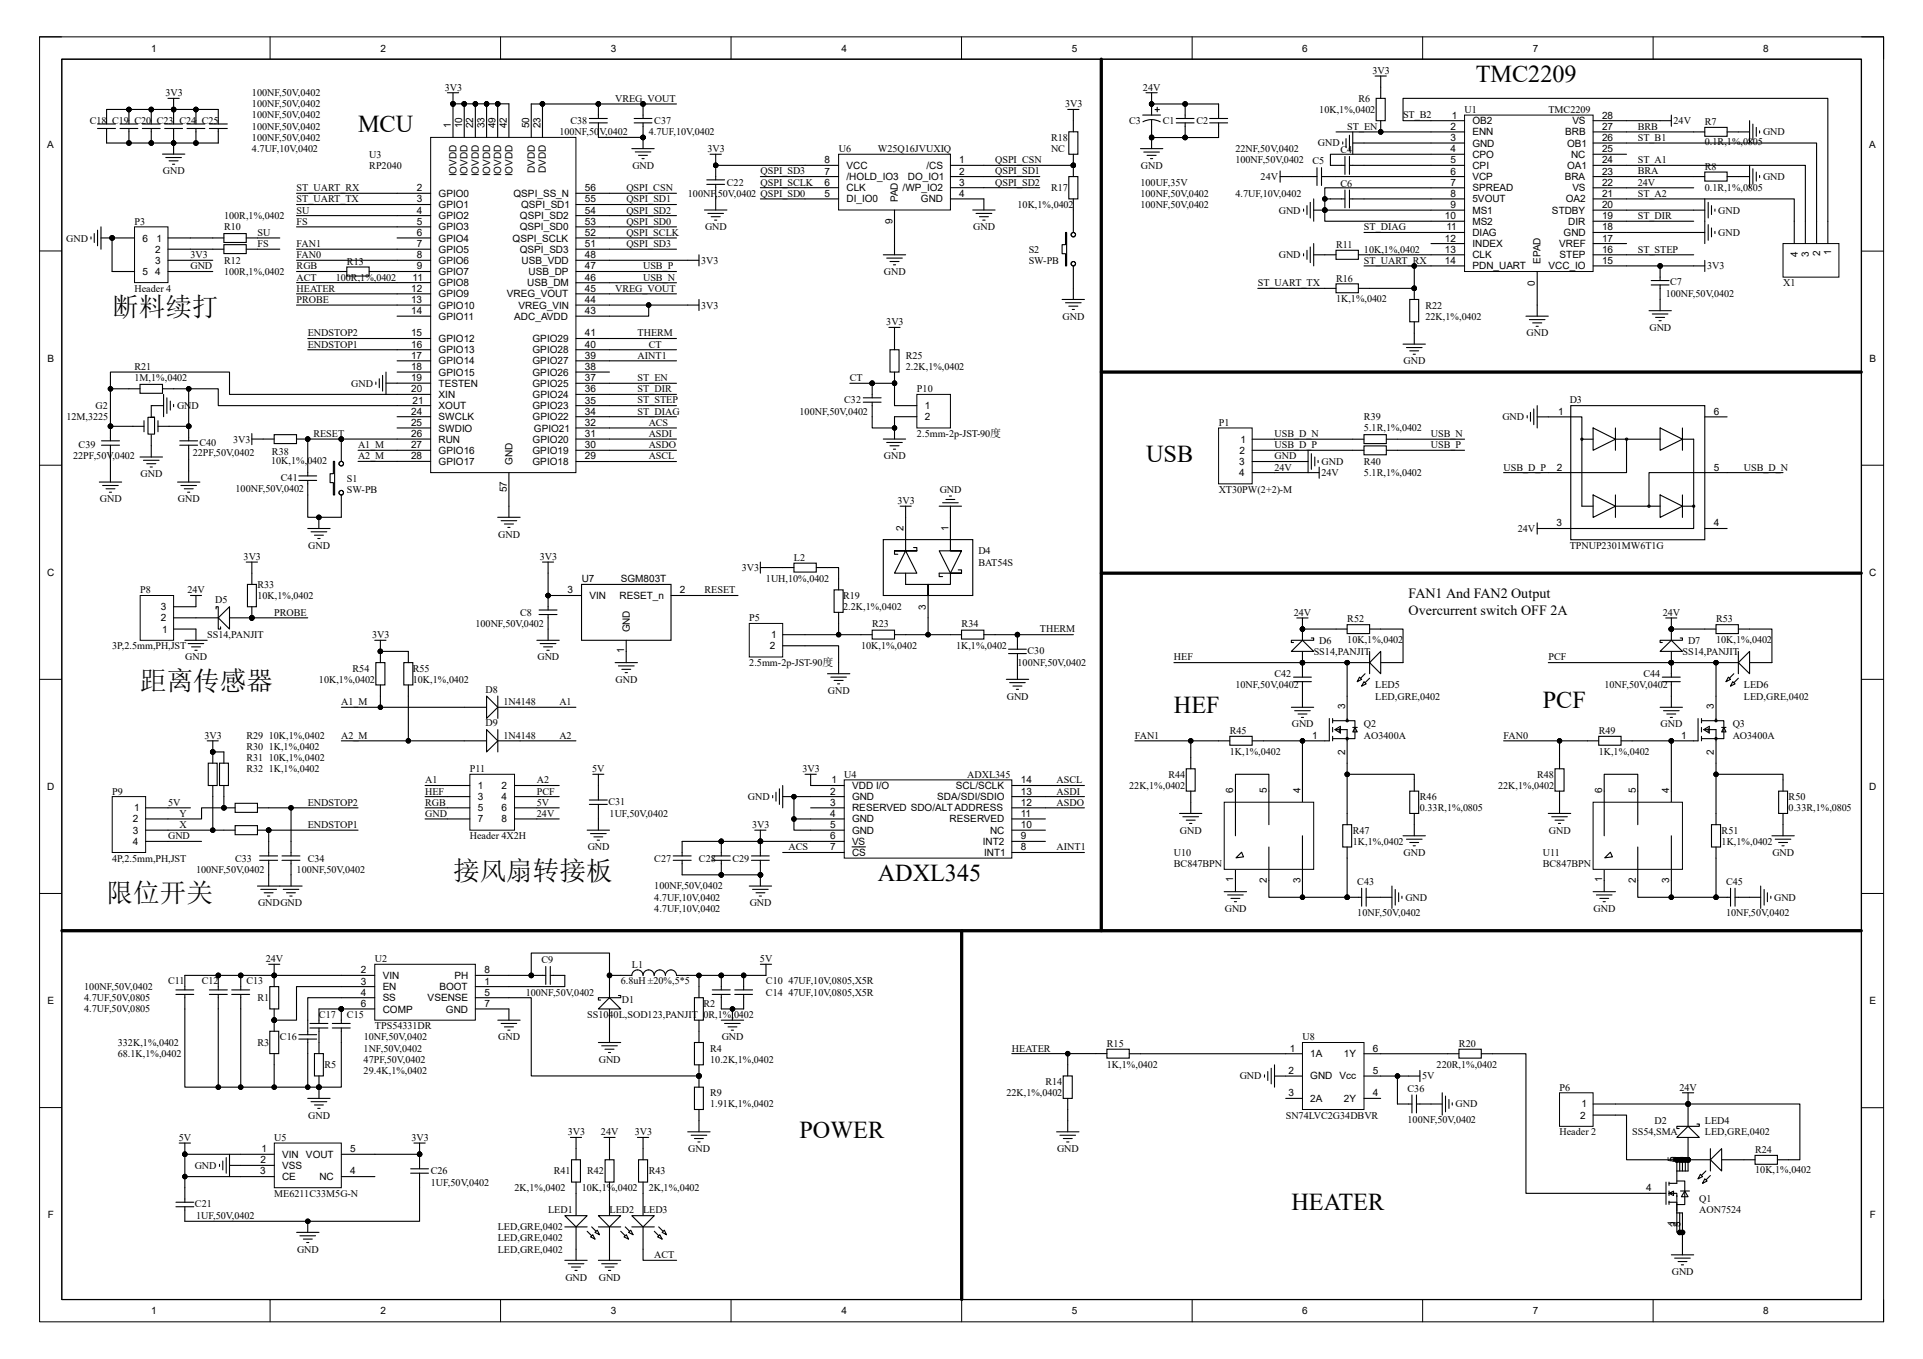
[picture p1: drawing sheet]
<svg xmlns="http://www.w3.org/2000/svg" width="297mm" height="210mm" viewBox="0 0 297 210" stroke-linecap="round" stroke-linejoin="round" font-family="sans-serif">
<defs><g id="words">
<g font-size="4.1">
<text x="17.3" y="48.8">断料续打</text>
<text x="21.7" y="106.6">距离传感器</text>
<text x="70" y="135.9">接风扇转接板</text>
<text x="16.5" y="139.4">限位开关</text>
</g>
<g font-size="3.7">
<text x="228" y="12.7">TMC2209</text>
<text x="55.3" y="20.4">MCU</text>
<text x="177" y="71.4">USB</text>
<text x="181.3" y="110.2">HEF</text>
<text x="238.3" y="109.3">PCF</text>
<text x="135.6" y="136.1">ADXL345</text>
<text x="123.5" y="175.8">POWER</text>
<text x="199.5" y="187">HEATER</text>
</g>
<g font-size="2.2">
<text x="217.6" y="92.4">FAN1 And FAN2 Output</text>
<text x="217.6" y="95">Overcurrent switch OFF 2A</text>
</g>
<g font-size="1.6">
<text x="212" y="11.4">3V3</text>
<text x="25.5" y="14.9">3V3</text>
<text x="38.9" y="14.9">100NF,50V,0402</text>
<text x="38.9" y="16.6">100NF,50V,0402</text>
<text x="68.7" y="14">3V3</text>
<text x="95" y="15.7">VREG_VOUT</text>
<text x="164.5" y="16.6">3V3</text>
<text x="176.5" y="14">24V</text>
<text x="203.8" y="17.5">10K,1%,0402</text>
<text x="209.8" y="15.7">R6</text>
<text x="226.2" y="17.5">U1</text>
<text x="239.2" y="17.5">TMC2209</text>
<text x="13.9" y="19.2">C18 C19 C20 C23 C24 C25</text>
<text x="38.9" y="21.8">100NF,50V,0402</text>
<text x="38.9" y="23.5">4.7UF,10V,0402</text>
<text x="38.9" y="18.3">100NF,50V,0402</text>
<text x="38.9" y="20">100NF,50V,0402</text>
<text x="86.4" y="20.9">100NF,50V,0402</text>
<text x="88.1" y="19.2">C38</text>
<text x="100.2" y="20.9">4.7UF,10V,0402</text>
<text x="101.1" y="19.2">C37</text>
<text x="109.3" y="23.5">3V3</text>
<text x="129.6" y="23.5">U6</text>
<text x="135.6" y="23.5">W25Q16JVUXIQ</text>
<text x="162.3" y="21.8">R18</text>
<text x="162.3" y="23.5">NC</text>
<text x="174.4" y="19.2">C3</text>
<text x="179.6" y="19.2">C1</text>
<text x="184.8" y="19.2">C2</text>
<text x="190.8" y="23.5">22NF,50V,0402</text>
<text x="203.6" y="22.6">GND</text>
<text x="207.1" y="23.7">C4</text>
<text x="208.1" y="20">ST_EN</text>
<text x="216.7" y="18.3">ST_B2</text>
<text x="253" y="20">BRB</text>
<text x="253" y="21.8">ST_B1</text>
<text x="258.5" y="19.2">24V</text>
<text x="263.4" y="19.3">R7</text>
<text x="263.4" y="22.5">0.1R,1%,0805</text>
<text x="272.3" y="20.9">GND</text>
<text x="25.2" y="26.9">GND</text>
<text x="45.8" y="29.5">ST_UART_RX</text>
<text x="57" y="24.4">U3</text>
<text x="57" y="26.1">RP2040</text>
<text x="96.7" y="29.5">QSPI_CSN</text>
<text x="97.7" y="26.1">GND</text>
<text x="112.3" y="28.7">C22</text>
<text x="117.5" y="26.9">QSPI_SD3</text>
<text x="117.5" y="28.7">QSPI_SCLK</text>
<text x="153.7" y="26.9">QSPI_SD1</text>
<text x="153.7" y="28.7">QSPI_SD2</text>
<text x="153.7" y="25.2">QSPI_CSN</text>
<text x="162.3" y="29.5">R17</text>
<text x="176.2" y="28.7">100UF,35V</text>
<text x="176.2" y="26.1">GND</text>
<text x="190.8" y="25.2">100NF,50V,0402</text>
<text x="194.7" y="27.8">24V</text>
<text x="202.8" y="25.4">C5</text>
<text x="207.1" y="28.9">C6</text>
<text x="253" y="25.2">ST_A1</text>
<text x="253" y="28.7">24V</text>
<text x="253" y="26.9">BRA</text>
<text x="263.4" y="26.3">R8</text>
<text x="263.4" y="29.5">0.1R,1%,0805</text>
<text x="272.3" y="27.8">GND</text>
<text x="20.8" y="34.7">P3</text>
<text x="34.6" y="35.6">R10</text>
<text x="34.6" y="33.8">100R,1%,0402</text>
<text x="45.8" y="33">SU</text>
<text x="45.8" y="34.7">FS</text>
<text x="45.8" y="31.3">ST_UART_TX</text>
<text x="96.7" y="31.3">QSPI_SD1</text>
<text x="96.7" y="33">QSPI_SD2</text>
<text x="96.7" y="34.7">QSPI_SD0</text>
<text x="106.3" y="30.4">100NF,50V,0402 QSPI_SD0</text>
<text x="108.9" y="35.6">GND</text>
<text x="150.3" y="35.6">GND</text>
<text x="157.2" y="32.1">10K,1%,0402</text>
<text x="176.2" y="30.4">100NF,50V,0402</text>
<text x="176.2" y="32.1">100NF,50V,0402</text>
<text x="190.8" y="30.4">4.7UF,10V,0402</text>
<text x="197.5" y="33">GND</text>
<text x="210.7" y="35.6">ST_DIAG</text>
<text x="253" y="30.4">ST_A2</text>
<text x="253" y="33.8">ST_DIR</text>
<text x="265.4" y="33">GND</text>
<text x="10.2" y="37.3">GND</text>
<text x="29.4" y="39.9">3V3</text>
<text x="29.4" y="41.6">GND</text>
<text x="34.6" y="40.8">R12</text>
<text x="39.8" y="36.4">SU</text>
<text x="39.8" y="38.2">FS</text>
<text x="45.8" y="41.6">RGB</text>
<text x="45.8" y="39.9">FAN0</text>
<text x="45.8" y="38.2">FAN1</text>
<text x="53.6" y="40.9">R13</text>
<text x="96.7" y="36.4">QSPI_SCLK</text>
<text x="96.7" y="38.2">QSPI_SD3</text>
<text x="99.3" y="41.6">USB_P</text>
<text x="108.3" y="40.8">3V3</text>
<text x="158.9" y="39">S2</text>
<text x="158.9" y="40.8">SW-PB</text>
<text x="197.5" y="39.9">GND</text>
<text x="206.4" y="38.3">R11</text>
<text x="210.7" y="40.8">ST_UART_RX</text>
<text x="210.7" y="39">10K,1%,0402</text>
<text x="253" y="39">ST_STEP</text>
<text x="263.7" y="41.6">3V3</text>
<text x="265.4" y="36.4">GND</text>
<text x="20.8" y="45.1">Header 4</text>
<text x="34.6" y="42.5">100R,1%,0402</text>
<text x="45.8" y="43.3">ACT</text>
<text x="45.8" y="45.1">HEATER</text>
<text x="45.8" y="46.8">PROBE</text>
<text x="51.9" y="43.3">100R,1%,0402</text>
<text x="95" y="45.1">VREG_VOUT</text>
<text x="99.3" y="43.3">USB_N</text>
<text x="108.3" y="47.7">3V3</text>
<text x="136.5" y="42.5">GND</text>
<text x="194.3" y="44.2">ST_UART_TX</text>
<text x="206.4" y="43.5">R16</text>
<text x="206.4" y="46.6">1K,1%,0402</text>
<text x="220.2" y="47.7">R22</text>
<text x="257.3" y="45.9">100NF,50V,0402</text>
<text x="258" y="44">C7</text>
<text x="275.4" y="44.2">X1</text>
<text x="47.5" y="53.7">ENDSTOP1</text>
<text x="47.5" y="52">ENDSTOP2</text>
<text x="98.5" y="52">THERM</text>
<text x="100.2" y="53.7">CT</text>
<text x="136.9" y="50.2">3V3</text>
<text x="164.1" y="49.4">GND</text>
<text x="220.2" y="49.4">22K,1%,0402</text>
<text x="235.8" y="52">GND</text>
<text x="254.8" y="51.1">GND</text>
<text x="20.8" y="57.1">R21</text>
<text x="20.8" y="58.9">1M,1%,0402</text>
<text x="54.2" y="59.8">GND</text>
<text x="98.5" y="55.4">AINT1</text>
<text x="98.5" y="58.9">ST_EN</text>
<text x="131.3" y="58.9">CT</text>
<text x="139.9" y="55.4">R25</text>
<text x="139.9" y="57.2">2.2K,1%,0402</text>
<text x="216.8" y="56.3">GND</text>
<text x="10.3" y="64.9">12M,3225</text>
<text x="14.7" y="63.2">G2</text>
<text x="27.3" y="63.2">GND</text>
<text x="98.5" y="60.6">ST_DIR</text>
<text x="98.5" y="62.3">ST_STEP</text>
<text x="98.5" y="64.1">ST_DIAG</text>
<text x="100.2" y="65.8">ACS</text>
<text x="123.5" y="64.1">100NF,50V,0402</text>
<text x="130.4" y="62.3">C32</text>
<text x="141.6" y="60.6">P10</text>
<text x="188.3" y="65.8">P1</text>
<text x="210.7" y="64.9">R39</text>
<text x="232.1" y="64.9">GND</text>
<text x="242.5" y="62.3">D3</text>
<text x="11.3" y="71">22PF,50V,0402</text>
<text x="12.1" y="69.2">C39</text>
<text x="29.8" y="70.5">22PF,50V,0402</text>
<text x="30.8" y="69">C40</text>
<text x="36" y="68.4">3V3</text>
<text x="41.9" y="71.7">10K,1%,0402</text>
<text x="42" y="70.3">R38</text>
<text x="48.4" y="67.5">RESET</text>
<text x="55.3" y="69.2">A1_M</text>
<text x="55.3" y="71">A2_M</text>
<text x="100.2" y="71">ASCL</text>
<text x="100.2" y="67.5">ASDI</text>
<text x="100.2" y="69.2">ASDO</text>
<text x="136.5" y="71">GND</text>
<text x="141.6" y="67.5">2.5mm-2p-JST-90度</text>
<text x="196.9" y="67.5">USB_D_N</text>
<text x="196.9" y="69.2">USB_D_P</text>
<text x="196.9" y="71">GND</text>
<text x="204.1" y="71.8">GND</text>
<text x="210.7" y="71.8">R40</text>
<text x="210.7" y="66.7">5.1R,1%,0402</text>
<text x="221" y="67.5">USB_N</text>
<text x="221" y="69.2">USB_P</text>
<text x="15.4" y="77.6">GND</text>
<text x="21.7" y="73.7">GND</text>
<text x="27.5" y="77.6">GND</text>
<text x="36.4" y="75.9">100NF,50V,0402</text>
<text x="43.4" y="74.3">C41</text>
<text x="53.6" y="74.4">S1</text>
<text x="53.6" y="76.2">SW-PB</text>
<text x="138.6" y="77.9">3V3</text>
<text x="145.2" y="76.2">GND</text>
<text x="188.3" y="76.2">XT30PW(2+2)-M</text>
<text x="196.9" y="72.7">24V</text>
<text x="204.1" y="73.6">24V</text>
<text x="210.7" y="73.6">5.1R,1%,0402</text>
<text x="232.3" y="72.7">USB_D_P</text>
<text x="269.4" y="72.7">USB_D_N</text>
<text x="77" y="83.1">GND</text>
<text x="234.4" y="82.2">24V</text>
<text x="37.6" y="86.5">3V3</text>
<text x="47.6" y="84.8">GND</text>
<text x="83.4" y="86.5">3V3</text>
<text x="114.6" y="88.2">3V3</text>
<text x="118.3" y="90">1UH,10%,0402</text>
<text x="122.6" y="86.7">L2</text>
<text x="151.1" y="85.6">D4</text>
<text x="151.1" y="87.4">BAT54S</text>
<text x="242.5" y="84.8">TPNUP2301MW6T1G</text>
<text x="21.7" y="91.7">P8</text>
<text x="29" y="91.7">24V</text>
<text x="33.2" y="93.2">D5</text>
<text x="39.8" y="90.8">R33</text>
<text x="39.8" y="92.5">10K,1%,0402</text>
<text x="42.4" y="95.1">PROBE</text>
<text x="80.3" y="95.1">C8</text>
<text x="108.8" y="91.7">RESET</text>
<text x="130.2" y="92.5">R19</text>
<text x="130.2" y="94.3">2.2K,1%,0402</text>
<text x="199.9" y="95.1">24V</text>
<text x="256.8" y="95.1">24V</text>
<text x="17.3" y="100.3">3P,2.5mm,PH,JST</text>
<text x="32" y="98.6">SS14,PANJIT</text>
<text x="57.5" y="98.6">3V3</text>
<text x="73.4" y="96.9">100NF,50V,0402</text>
<text x="115.7" y="96">P5</text>
<text x="133" y="100.3">10K,1%,0402</text>
<text x="134.7" y="96.9">R23</text>
<text x="147.7" y="100.3">1K,1%,0402</text>
<text x="148.5" y="96.9">R34</text>
<text x="158.7" y="101">C30</text>
<text x="160.6" y="97.7">THERM</text>
<text x="202.9" y="101.2">SS14,PANJIT</text>
<text x="203.8" y="99.5">D6</text>
<text x="208.1" y="96.2">R52</text>
<text x="208.1" y="99.3">10K,1%,0402</text>
<text x="259.9" y="101.2">SS14,PANJIT</text>
<text x="260.7" y="99.5">D7</text>
<text x="265.1" y="96.2">R53</text>
<text x="265.1" y="99.3">10K,1%,0402</text>
<text x="28.6" y="102">GND</text>
<text x="49.3" y="105.5">10K,1%,0402</text>
<text x="54.5" y="103.8">R54</text>
<text x="63.8" y="103.8">R55</text>
<text x="63.8" y="105.5">10K,1%,0402</text>
<text x="75" y="107.1">D8</text>
<text x="83" y="102">GND</text>
<text x="95.1" y="105.5">GND</text>
<text x="115.7" y="102.9">2.5mm-2p-JST-90度</text>
<text x="127.9" y="107.2">GND</text>
<text x="157.2" y="102.9">100NF,50V,0402</text>
<text x="181.3" y="102">HEF</text>
<text x="190.8" y="106.4">10NF,50V,0402</text>
<text x="196.9" y="104.6">C42</text>
<text x="212.4" y="106.4">LED5</text>
<text x="239.2" y="102">PCF</text>
<text x="247.8" y="106.4">10NF,50V,0402</text>
<text x="253.8" y="104.6">C44</text>
<text x="269.4" y="106.4">LED6</text>
<text x="52.7" y="108.9">A1_M</text>
<text x="75" y="112.2">D9</text>
<text x="77.8" y="108.9">1N4148</text>
<text x="86.4" y="108.9">A1</text>
<text x="155.5" y="108.1">GND</text>
<text x="190" y="113.4">R45</text>
<text x="199.5" y="112.4">GND</text>
<text x="210.7" y="112.4">Q2</text>
<text x="212.4" y="108.1">LED,GRE,0402</text>
<text x="246.9" y="113.4">R49</text>
<text x="256.5" y="112.4">GND</text>
<text x="267.6" y="112.4">Q3</text>
<text x="269.4" y="108.1">LED,GRE,0402</text>
<text x="31.6" y="114.1">3V3</text>
<text x="38.1" y="119.3">R32 1K,1%,0402</text>
<text x="38.1" y="117.6">R31 10K,1%,0402</text>
<text x="38.1" y="115.9">R30 1K,1%,0402</text>
<text x="38.1" y="114.1">R29 10K,1%,0402</text>
<text x="52.7" y="114.1">A2_M</text>
<text x="72.6" y="119.3">P11</text>
<text x="77.8" y="114.1">1N4148</text>
<text x="86.4" y="114.1">A2</text>
<text x="91.5" y="119.3">5V</text>
<text x="123.9" y="119.3">3V3</text>
<text x="175.3" y="114.1">FAN1</text>
<text x="190" y="116.7">1K,1%,0402</text>
<text x="210.7" y="114.1">AO3400A</text>
<text x="232.3" y="114.1">FAN0</text>
<text x="246.9" y="116.7">1K,1%,0402</text>
<text x="267.6" y="114.1">AO3400A</text>
<text x="17.3" y="122.8">P9</text>
<text x="26" y="124.5">5V</text>
<text x="47.5" y="124.5">ENDSTOP2</text>
<text x="65.7" y="124.5">RGB</text>
<text x="65.7" y="122.8">HEF</text>
<text x="65.7" y="121">A1</text>
<text x="82.9" y="121">A2</text>
<text x="82.9" y="124.5">5V</text>
<text x="82.9" y="122.8">PCF</text>
<text x="94" y="124.3">C31</text>
<text x="115.5" y="123.6">GND</text>
<text x="130.4" y="120.2">U4</text>
<text x="149.4" y="120.2">ADXL345</text>
<text x="163.2" y="124.5">ASDO</text>
<text x="163.2" y="122.8">ASDI</text>
<text x="163.2" y="121">ASCL</text>
<text x="174.4" y="121.9">22K,1%,0402</text>
<text x="180.5" y="120.2">R44</text>
<text x="219.3" y="123.6">R46</text>
<text x="219.3" y="125.3">0.33R,1%,0805</text>
<text x="231.4" y="121.9">22K,1%,0402</text>
<text x="237.4" y="120.2">R48</text>
<text x="276.3" y="123.6">R50</text>
<text x="276.3" y="125.3">0.33R,1%,0805</text>
<text x="26" y="129.7">GND</text>
<text x="27.7" y="126.2">Y</text>
<text x="27.7" y="127.9">X</text>
<text x="47.5" y="127.9">ENDSTOP1</text>
<text x="65.7" y="126.2">GND</text>
<text x="72.6" y="129.7">Header 4X2H</text>
<text x="82.9" y="126.2">24V</text>
<text x="90.8" y="131.4">GND</text>
<text x="94.2" y="126.2">1UF,50V,0402</text>
<text x="116.2" y="127.9">3V3</text>
<text x="121.8" y="131.4">ACS</text>
<text x="163.2" y="131.4">AINT1</text>
<text x="182.3" y="128.8">GND</text>
<text x="209" y="128.8">R47</text>
<text x="209" y="130.5">1K,1%,0402</text>
<text x="239.2" y="128.8">GND</text>
<text x="265.9" y="128.8">R51</text>
<text x="265.9" y="130.5">1K,1%,0402</text>
<text x="17.3" y="133.1">4P,2.5mm,PH,JST</text>
<text x="30.3" y="134.9">100NF,50V,0402</text>
<text x="36.3" y="133.1">C33</text>
<text x="45.8" y="134.9">100NF,50V,0402</text>
<text x="47.5" y="133.1">C34</text>
<text x="101.1" y="133.1">C27</text>
<text x="101.1" y="137.4">100NF,50V,0402</text>
<text x="108" y="133.1">C28</text>
<text x="113.2" y="133.1">C29</text>
<text x="181.3" y="132.2">U10</text>
<text x="181.3" y="134">BC847BPN</text>
<text x="209.7" y="136.7">C43</text>
<text x="216.8" y="132.2">GND</text>
<text x="238.3" y="132.2">U11</text>
<text x="238.3" y="134">BC847BPN</text>
<text x="266.6" y="136.7">C45</text>
<text x="273.8" y="132.2">GND</text>
<text x="39.9" y="140">GNDGND</text>
<text x="101.1" y="140.9">4.7UF,10V,0402</text>
<text x="101.1" y="139.2">4.7UF,10V,0402</text>
<text x="115.8" y="140">GND</text>
<text x="189.2" y="140.9">GND</text>
<text x="209.7" y="141.6">10NF,50V,0402</text>
<text x="217.1" y="139.2">GND</text>
<text x="246.1" y="140.9">GND</text>
<text x="266.6" y="141.6">10NF,50V,0402</text>
<text x="274" y="139.2">GND</text>
<text x="41" y="148.7">24V</text>
<text x="57.9" y="148.7">U2</text>
<text x="83.6" y="148.8">C9</text>
<text x="97.6" y="149.5">L1</text>
<text x="117.4" y="148.7">5V</text>
<text x="13" y="153">100NF,50V,0402</text>
<text x="13" y="154.7">4.7UF,50V,0805</text>
<text x="26" y="152.1">C11</text>
<text x="31.2" y="152.1">C12</text>
<text x="38.1" y="152.1">C13</text>
<text x="39.8" y="154.7">R1</text>
<text x="81.2" y="153.8">100NF,50V,0402</text>
<text x="95.9" y="152.1">6.8uH ±20%,5*5</text>
<text x="96.1" y="155">D1</text>
<text x="108.7" y="155.6">R2</text>
<text x="118.3" y="152.1">C10 47UF,10V,0805,X5R</text>
<text x="118.3" y="153.8">C14 47UF,10V,0805,X5R</text>
<text x="13" y="156.4">4.7UF,50V,0805</text>
<text x="18.2" y="161.6">332K,1%,0402</text>
<text x="39.8" y="161.6">R3</text>
<text x="43.2" y="160.7">C16</text>
<text x="49.3" y="157.3">C17</text>
<text x="53.6" y="157.3">C15</text>
<text x="56.2" y="160.7">10NF,50V,0402</text>
<text x="57.9" y="159">TPS54331DR</text>
<text x="77" y="160.7">GND</text>
<text x="90.7" y="157.3">SS1040L,SOD123,PANJIT</text>
<text x="108.7" y="157.3">0R,1%,0402</text>
<text x="111.5" y="160.7">GND</text>
<text x="171" y="161.8">R15</text>
<text x="201.2" y="160.7">U8</text>
<text x="225.4" y="161.8">R20</text>
<text x="18.2" y="163.3">68.1K,1%,0402</text>
<text x="50.1" y="165.1">R5</text>
<text x="56.2" y="162.5">1NF,50V,0402</text>
<text x="56.2" y="165.9">29.4K,1%,0402</text>
<text x="56.2" y="164.2">47PF,50V,0402</text>
<text x="92.5" y="164.2">GND</text>
<text x="109.7" y="162.5">R4</text>
<text x="109.7" y="164.2">10.2K,1%,0402</text>
<text x="156.3" y="162.5">HEATER</text>
<text x="161.5" y="167.6">R14</text>
<text x="171" y="165.1">1K,1%,0402</text>
<text x="191.5" y="166.8">GND</text>
<text x="219.7" y="166.8">5V</text>
<text x="221.9" y="165.1">220R,1%,0402</text>
<text x="47.6" y="172.8">GND</text>
<text x="109.7" y="169.4">R9</text>
<text x="109.7" y="171.1">1.91K,1%,0402</text>
<text x="155.4" y="169.4">22K,1%,0402</text>
<text x="198.6" y="172.8">SN74LVC2G34DBVR</text>
<text x="217.4" y="168.7">C36</text>
<text x="217.4" y="173.5">100NF,50V,0402</text>
<text x="224.9" y="171.1">GND</text>
<text x="240.9" y="168.5">P6</text>
<text x="255.6" y="173.7">D2</text>
<text x="259.4" y="168.5">24V</text>
<text x="263.4" y="173.7">LED4</text>
<text x="27.6" y="176.3">5V</text>
<text x="42.4" y="176.3">U5</text>
<text x="63.5" y="176.3">3V3</text>
<text x="87.7" y="175.4">3V3</text>
<text x="92.8" y="175.4">24V</text>
<text x="98.1" y="175.4">3V3</text>
<text x="106.3" y="178">GND</text>
<text x="163.3" y="178">GND</text>
<text x="240.9" y="175.4">Header 2</text>
<text x="252.1" y="175.4">SS54,SMA</text>
<text x="263.4" y="175.4">LED,GRE,0402</text>
<text x="271.1" y="178.2">R24</text>
<text x="30.1" y="180.6">GND</text>
<text x="42.4" y="184.9">ME6211C33M5G-N</text>
<text x="66.5" y="181.5">C26</text>
<text x="66.5" y="183.2">1UF,50V,0402</text>
<text x="79.5" y="184">2K,1%,0402</text>
<text x="85.5" y="181.5">R41</text>
<text x="89.8" y="184">10K,1%,0402</text>
<text x="90.7" y="181.5">R42</text>
<text x="100.2" y="181.5">R43</text>
<text x="100.2" y="184">2K,1%,0402</text>
<text x="262.5" y="185.8">Q1</text>
<text x="271.1" y="181.3">10K,1%,0402</text>
<text x="30.1" y="186.5">C21</text>
<text x="30.3" y="188.4">1UF,50V,0402</text>
<text x="76.9" y="191.8">LED,GRE,0402</text>
<text x="76.9" y="190.1">LED,GRE,0402</text>
<text x="84.7" y="187.5">LED1</text>
<text x="94.2" y="187.5">LED2</text>
<text x="99.3" y="187.5">LED3</text>
<text x="262.5" y="187.5">AON7524</text>
<text x="45.9" y="193.5">GND</text>
<text x="76.9" y="193.5">LED,GRE,0402</text>
<text x="87.3" y="197.9">GND</text>
<text x="92.5" y="197.9">GND</text>
<text x="101.1" y="194.4">ACT</text>
<text x="258.2" y="197">GND</text>
</g>
<g font-size="1.5">
<text x="23.3" y="8">1</text>
<text x="58.8" y="8">2</text>
<text x="94.3" y="8">3</text>
<text x="130" y="8">4</text>
<text x="165.5" y="8">5</text>
<text x="201.2" y="8">6</text>
<text x="236.8" y="8">7</text>
<text x="272.4" y="8">8</text>
<text x="7.3" y="22.8">A</text>
<text x="69.7" y="19.9" transform="rotate(-90 69.7 19.9)">1</text>
<text x="71.4" y="19.9" transform="rotate(-90 71.4 19.9)">10</text>
<text x="73.1" y="19.9" transform="rotate(-90 73.1 19.9)">22</text>
<text x="74.8" y="19.9" transform="rotate(-90 74.8 19.9)">33</text>
<text x="76.6" y="19.9" transform="rotate(-90 76.6 19.9)">49</text>
<text x="78.3" y="19.9" transform="rotate(-90 78.3 19.9)">42</text>
<text x="81.7" y="19.9" transform="rotate(-90 81.7 19.9)">50</text>
<text x="83.5" y="19.9" transform="rotate(-90 83.5 19.9)">23</text>
<text x="224" y="21.8">3</text>
<text x="224.1" y="20">2</text>
<text x="224.1" y="23.5">4</text>
<text x="224.3" y="18.3">1</text>
<text x="227.4" y="19.2">OB2</text>
<text x="227.4" y="20.9">ENN</text>
<text x="227.4" y="22.6">GND</text>
<text x="241.8" y="20.9">BRB</text>
<text x="242.1" y="22.6">OB1</text>
<text x="242.9" y="19.2">VS</text>
<text x="247.5" y="18.3">28</text>
<text x="247.5" y="20">27</text>
<text x="247.5" y="23.5">25</text>
<text x="247.5" y="21.8">26</text>
<text x="288.7" y="22.8">A</text>
<text x="64.4" y="29.5">2</text>
<text x="70.5" y="27.3" transform="rotate(-90 70.5 27.3)">IOVDD</text>
<text x="72.2" y="27.3" transform="rotate(-90 72.2 27.3)">IOVDD</text>
<text x="74" y="27.3" transform="rotate(-90 74 27.3)">IOVDD</text>
<text x="75.7" y="27.3" transform="rotate(-90 75.7 27.3)">IOVDD</text>
<text x="77.4" y="27.3" transform="rotate(-90 77.4 27.3)">IOVDD</text>
<text x="79.2" y="27.3" transform="rotate(-90 79.2 27.3)">IOVDD</text>
<text x="82.6" y="26.8" transform="rotate(-90 82.6 26.8)">DVDD</text>
<text x="84.3" y="26.8" transform="rotate(-90 84.3 26.8)">DVDD</text>
<text x="90.4" y="29.5">56</text>
<text x="127.4" y="28.7">6</text>
<text x="127.4" y="27">7</text>
<text x="127.4" y="25.2">8</text>
<text x="130.8" y="29.5">CLK</text>
<text x="130.8" y="27.8">/HOLD_IO3</text>
<text x="130.8" y="26.1">VCC</text>
<text x="139.4" y="29.5">/WP_IO2</text>
<text x="140.2" y="27.8">DO_IO1</text>
<text x="143.1" y="26.1">/CS</text>
<text x="148.2" y="28.7">3</text>
<text x="148.2" y="27">2</text>
<text x="148.2" y="25.2">1</text>
<text x="224" y="25.2">5</text>
<text x="224" y="28.7">7</text>
<text x="224.1" y="27">6</text>
<text x="227.4" y="24.4">CPO</text>
<text x="227.4" y="26.1">CPI</text>
<text x="227.4" y="27.8">VCP</text>
<text x="227.4" y="29.5">SPREAD</text>
<text x="241.7" y="27.8">BRA</text>
<text x="242.1" y="26.1">OA1</text>
<text x="242.7" y="24.4">NC</text>
<text x="242.9" y="29.5">VS</text>
<text x="247.5" y="28.7">22</text>
<text x="247.5" y="27">23</text>
<text x="247.5" y="25.2">24</text>
<text x="64.4" y="31.3">3</text>
<text x="64.4" y="33">4</text>
<text x="64.4" y="34.7">5</text>
<text x="67.8" y="30.4">GPIO0</text>
<text x="67.8" y="32.1">GPIO1</text>
<text x="67.8" y="33.9">GPIO2</text>
<text x="67.8" y="35.6">GPIO3</text>
<text x="79.3" y="30.4">QSPI_SS_N</text>
<text x="80.3" y="35.6">QSPI_SD0</text>
<text x="80.3" y="33.9">QSPI_SD2</text>
<text x="80.5" y="32.1">QSPI_SD1</text>
<text x="90.4" y="33">54</text>
<text x="90.4" y="34.7">53</text>
<text x="90.4" y="31.3">55</text>
<text x="127.4" y="30.4">5</text>
<text x="130.8" y="31.3">DI_IO0</text>
<text x="137.9" y="34.6" transform="rotate(-90 137.9 34.6)">9</text>
<text x="138.7" y="31.3" transform="rotate(-90 138.7 31.3)">PAD</text>
<text x="142.3" y="31.3">GND</text>
<text x="148.2" y="30.4">4</text>
<text x="223.2" y="33.9">10</text>
<text x="223.4" y="35.6">11</text>
<text x="224" y="30.4">8</text>
<text x="224" y="32.1">9</text>
<text x="227.4" y="31.3">5VOUT</text>
<text x="227.4" y="33">MS1</text>
<text x="227.4" y="34.7">MS2</text>
<text x="239.7" y="33">STDBY</text>
<text x="241.9" y="31.3">OA2</text>
<text x="242.2" y="34.7">DIR</text>
<text x="247.5" y="32.1">20</text>
<text x="247.5" y="33.9">19</text>
<text x="247.5" y="30.4">21</text>
<text x="247.5" y="35.6">18</text>
<text x="22" y="37.3">6</text>
<text x="24" y="39.1">2</text>
<text x="24" y="40.8">3</text>
<text x="24.2" y="37.3">1</text>
<text x="64.4" y="36.4">6</text>
<text x="64.4" y="38.2">7</text>
<text x="64.4" y="39.9">8</text>
<text x="64.4" y="41.6">9</text>
<text x="67.8" y="37.3">GPIO4</text>
<text x="67.8" y="39.1">GPIO5</text>
<text x="67.8" y="40.8">GPIO6</text>
<text x="79.2" y="37.3">QSPI_SCLK</text>
<text x="80.3" y="39.1">QSPI_SD3</text>
<text x="80.6" y="40.8">USB_VDD</text>
<text x="90.4" y="38.2">51</text>
<text x="90.4" y="39.9">48</text>
<text x="90.4" y="36.4">52</text>
<text x="90.4" y="41.6">47</text>
<text x="223.2" y="39.1">13</text>
<text x="223.2" y="40.8">14</text>
<text x="223.2" y="37.3">12</text>
<text x="227.4" y="36.4">DIAG</text>
<text x="227.4" y="39.9">CLK</text>
<text x="227.4" y="41.6">PDN_UART</text>
<text x="227.4" y="38.2">INDEX</text>
<text x="238" y="40.7" transform="rotate(-90 238 40.7)">EPAD</text>
<text x="239.2" y="41.6">VCC_IO</text>
<text x="240.8" y="38.2">VREF</text>
<text x="240.9" y="39.9">STEP</text>
<text x="241.5" y="36.4">GND</text>
<text x="247.5" y="40.8">15</text>
<text x="247.5" y="39.1">16</text>
<text x="247.5" y="37.3">17</text>
<text x="277.7" y="39.6" transform="rotate(-90 277.7 39.6)">4</text>
<text x="279.4" y="39.6" transform="rotate(-90 279.4 39.6)">3</text>
<text x="281.1" y="39.6" transform="rotate(-90 281.1 39.6)">2</text>
<text x="282.9" y="39.4" transform="rotate(-90 282.9 39.4)">1</text>
<text x="22" y="42.5">5</text>
<text x="24" y="42.5">4</text>
<text x="63.5" y="46.8">13</text>
<text x="63.5" y="45.1">12</text>
<text x="63.7" y="43.3">11</text>
<text x="67.8" y="42.5">GPIO7</text>
<text x="67.8" y="44.2">GPIO8</text>
<text x="67.8" y="46">GPIO9</text>
<text x="67.8" y="47.7">GPIO10</text>
<text x="78.3" y="46">VREG_VOUT</text>
<text x="80.1" y="47.7">VREG_VIN</text>
<text x="81.4" y="44.2">USB_DM</text>
<text x="81.7" y="42.5">USB_DP</text>
<text x="90.4" y="45.1">45</text>
<text x="90.4" y="43.3">46</text>
<text x="90.4" y="46.8">44</text>
<text x="237.1" y="44.1" transform="rotate(-90 237.1 44.1)">0</text>
<text x="63.5" y="52">15</text>
<text x="63.5" y="48.5">14</text>
<text x="63.5" y="53.7">16</text>
<text x="67.8" y="49.4">GPIO11</text>
<text x="67.8" y="52.9">GPIO12</text>
<text x="79.4" y="49.4">ADC_AVDD</text>
<text x="82.3" y="52.9">GPIO29</text>
<text x="90.4" y="53.7">40</text>
<text x="90.4" y="52">41</text>
<text x="90.4" y="48.5">43</text>
<text x="7.3" y="55.9">B</text>
<text x="63.5" y="55.4">17</text>
<text x="63.5" y="57.2">18</text>
<text x="63.5" y="58.9">19</text>
<text x="67.8" y="54.6">GPIO13</text>
<text x="67.8" y="56.3">GPIO14</text>
<text x="67.8" y="58">GPIO15</text>
<text x="67.8" y="59.8">TESTEN</text>
<text x="82.3" y="59.8">GPIO25</text>
<text x="82.3" y="58">GPIO26</text>
<text x="82.3" y="56.3">GPIO27</text>
<text x="82.3" y="54.6">GPIO28</text>
<text x="90.4" y="58.9">37</text>
<text x="90.4" y="57.2">38</text>
<text x="90.4" y="55.4">39</text>
<text x="288.8" y="55.9">B</text>
<text x="63.5" y="65.8">25</text>
<text x="63.5" y="60.6">20</text>
<text x="63.5" y="64.1">24</text>
<text x="63.7" y="62.4">21</text>
<text x="67.8" y="61.5">XIN</text>
<text x="67.8" y="63.2">XOUT</text>
<text x="67.8" y="64.9">SWCLK</text>
<text x="82.3" y="63.2">GPIO23</text>
<text x="82.3" y="64.9">GPIO22</text>
<text x="82.3" y="61.5">GPIO24</text>
<text x="90.4" y="64.1">34</text>
<text x="90.4" y="60.6">36</text>
<text x="90.4" y="62.4">35</text>
<text x="90.4" y="65.8">32</text>
<text x="142.9" y="63.2">1</text>
<text x="142.9" y="64.9">2</text>
<text x="240.7" y="64.1">1</text>
<text x="264.7" y="64.1">6</text>
<text x="63.5" y="69.3">27</text>
<text x="63.5" y="71">28</text>
<text x="63.5" y="67.5">26</text>
<text x="67.8" y="66.7">SWDIO</text>
<text x="67.8" y="68.4">RUN</text>
<text x="67.8" y="70.1">GPIO16</text>
<text x="67.8" y="71.8">GPIO17</text>
<text x="79.2" y="71.8" transform="rotate(-90 79.2 71.8)">GND</text>
<text x="82.3" y="71.8">GPIO18</text>
<text x="82.3" y="70.1">GPIO19</text>
<text x="82.3" y="68.4">GPIO20</text>
<text x="82.5" y="66.7">GPIO21</text>
<text x="90.4" y="67.5">31</text>
<text x="90.4" y="71">29</text>
<text x="90.4" y="69.3">30</text>
<text x="191.4" y="71.8">3</text>
<text x="191.4" y="70.1">2</text>
<text x="191.6" y="68.4">1</text>
<text x="78.3" y="76.1" transform="rotate(-90 78.3 76.1)">57</text>
<text x="191.4" y="73.6">4</text>
<text x="240.5" y="72.7">2</text>
<text x="264.7" y="72.7">5</text>
<text x="139.6" y="82" transform="rotate(-90 139.6 82)">2</text>
<text x="146.5" y="82" transform="rotate(-90 146.5 82)">1</text>
<text x="240.4" y="81.3">3</text>
<text x="264.7" y="81.3">4</text>
<text x="7.3" y="89">C</text>
<text x="89.8" y="90">U7</text>
<text x="95.9" y="90">SGM803T</text>
<text x="288.7" y="89">C</text>
<text x="24.8" y="94.3">3</text>
<text x="87.7" y="91.7">3</text>
<text x="91.1" y="92.6">VIN</text>
<text x="95.7" y="92.6">RESET_n</text>
<text x="105" y="91.7">2</text>
<text x="143" y="94.2" transform="rotate(-90 143 94.2)">3</text>
<text x="24.8" y="96">2</text>
<text x="25" y="97.7">1</text>
<text x="96.4" y="100.9" transform="rotate(-90 96.4 100.9)">1</text>
<text x="97.3" y="97.7" transform="rotate(-90 97.3 97.7)">GND</text>
<text x="118.9" y="100.3">2</text>
<text x="119.1" y="98.6">1</text>
<text x="207.8" y="109.6" transform="rotate(-90 207.8 109.6)">3</text>
<text x="264.7" y="109.6" transform="rotate(-90 264.7 109.6)">3</text>
<text x="202.7" y="114.1">1</text>
<text x="207.8" y="116.6" transform="rotate(-90 207.8 116.6)">2</text>
<text x="259.7" y="114.1">1</text>
<text x="264.7" y="116.6" transform="rotate(-90 264.7 116.6)">2</text>
<text x="7.3" y="122">D</text>
<text x="20.7" y="125.4">1</text>
<text x="73.8" y="121.9">1</text>
<text x="73.8" y="123.6">3</text>
<text x="73.8" y="125.4">5</text>
<text x="77.5" y="121.9">2</text>
<text x="77.5" y="123.6">4</text>
<text x="77.5" y="125.4">6</text>
<text x="128.2" y="122.8">2</text>
<text x="128.2" y="124.5">3</text>
<text x="128.5" y="121.1">1</text>
<text x="131.6" y="121.9">VDD I/O</text>
<text x="131.6" y="123.6">GND</text>
<text x="131.6" y="125.4">RESERVED SDO/ALT ADDRESS</text>
<text x="144.8" y="123.6">SDA/SDI/SDIO</text>
<text x="147.6" y="121.9">SCL/SCLK</text>
<text x="157.7" y="124.5">12</text>
<text x="157.7" y="121.1">14</text>
<text x="157.7" y="122.8">13</text>
<text x="190.5" y="122.6" transform="rotate(-90 190.5 122.6)">6</text>
<text x="195.7" y="122.6" transform="rotate(-90 195.7 122.6)">5</text>
<text x="200.9" y="122.6" transform="rotate(-90 200.9 122.6)">4</text>
<text x="247.5" y="122.6" transform="rotate(-90 247.5 122.6)">6</text>
<text x="252.7" y="122.6" transform="rotate(-90 252.7 122.6)">5</text>
<text x="257.8" y="122.6" transform="rotate(-90 257.8 122.6)">4</text>
<text x="288.7" y="122">D</text>
<text x="20.5" y="128.8">3</text>
<text x="20.5" y="127.1">2</text>
<text x="20.5" y="130.5">4</text>
<text x="73.8" y="127.1">7</text>
<text x="77.5" y="127.1">8</text>
<text x="128.2" y="128">5</text>
<text x="128.2" y="126.2">4</text>
<text x="128.2" y="129.7">6</text>
<text x="128.2" y="131.4">7</text>
<text x="131.6" y="127.1">GND</text>
<text x="131.6" y="128.8">GND</text>
<text x="131.6" y="130.5">VS</text>
<text x="146.7" y="127.1">RESERVED</text>
<text x="151.8" y="130.5">INT2</text>
<text x="152.9" y="128.8">NC</text>
<text x="157.7" y="129.7">9</text>
<text x="157.7" y="131.4">8</text>
<text x="157.7" y="126.2">11</text>
<text x="157.7" y="128">10</text>
<text x="191.4" y="126.9" transform="rotate(-90 191.4 126.9)">C1</text>
<text x="196.6" y="127" transform="rotate(-90 196.6 127)">B2</text>
<text x="248.3" y="126.9" transform="rotate(-90 248.3 126.9)">C1</text>
<text x="253.5" y="127" transform="rotate(-90 253.5 127)">B2</text>
<text x="131.6" y="132.3">CS</text>
<text x="152" y="132.3">INT1</text>
<text x="190.5" y="136.3" transform="rotate(-90 190.5 136.3)">1</text>
<text x="191.4" y="133.1" transform="rotate(-90 191.4 133.1)">E1</text>
<text x="195.7" y="136.5" transform="rotate(-90 195.7 136.5)">2</text>
<text x="196.6" y="133.1" transform="rotate(-90 196.6 133.1)">B1</text>
<text x="200.9" y="136.5" transform="rotate(-90 200.9 136.5)">3</text>
<text x="201.7" y="133.1" transform="rotate(-90 201.7 133.1)">C2</text>
<text x="247.5" y="136.3" transform="rotate(-90 247.5 136.3)">1</text>
<text x="248.3" y="133.1" transform="rotate(-90 248.3 133.1)">E1</text>
<text x="252.7" y="136.5" transform="rotate(-90 252.7 136.5)">2</text>
<text x="253.5" y="133.1" transform="rotate(-90 253.5 133.1)">B1</text>
<text x="257.8" y="136.5" transform="rotate(-90 257.8 136.5)">3</text>
<text x="258.7" y="133.1" transform="rotate(-90 258.7 133.1)">C2</text>
<text x="7.3" y="155.2">E</text>
<text x="55.7" y="152.1">3</text>
<text x="55.7" y="155.6">6</text>
<text x="55.7" y="150.4">2</text>
<text x="55.7" y="153.8">4</text>
<text x="59.1" y="151.3">VIN</text>
<text x="59.1" y="153">EN</text>
<text x="59.1" y="154.7">SS</text>
<text x="66.1" y="154.7">VSENSE</text>
<text x="67.9" y="153">BOOT</text>
<text x="70.2" y="151.3">PH</text>
<text x="74.8" y="153.8">5</text>
<text x="74.8" y="155.6">7</text>
<text x="74.8" y="150.4">8</text>
<text x="74.8" y="152.1">1</text>
<text x="288.8" y="155.2">E</text>
<text x="59.1" y="156.4">COMP</text>
<text x="68.9" y="156.4">GND</text>
<text x="199" y="165.9">2</text>
<text x="199.2" y="162.5">1</text>
<text x="202.4" y="163.3">1A</text>
<text x="202.4" y="166.8">GND</text>
<text x="206.9" y="166.8">Vcc</text>
<text x="207.6" y="163.3">1Y</text>
<text x="212.1" y="165.9">5</text>
<text x="212.1" y="162.5">6</text>
<text x="199" y="169.4">3</text>
<text x="202.4" y="170.2">2A</text>
<text x="207.6" y="170.2">2Y</text>
<text x="212.1" y="169.4">4</text>
<text x="244.1" y="172.8">2</text>
<text x="244.3" y="171.1">1</text>
<text x="40.2" y="179.7">2</text>
<text x="40.4" y="178">1</text>
<text x="43.6" y="178.9">VIN</text>
<text x="47.3" y="178.9">VOUT</text>
<text x="54.1" y="178">5</text>
<text x="258.7" y="179.6" transform="rotate(-90 258.7 179.6)">5</text>
<text x="259.1" y="179.6" transform="rotate(-90 259.1 179.6)">6</text>
<text x="259.6" y="179.6" transform="rotate(-90 259.6 179.6)">7</text>
<text x="260" y="179.6" transform="rotate(-90 260 179.6)">8</text>
<text x="260.4" y="179.6" transform="rotate(-90 260.4 179.6)">0</text>
<text x="40.2" y="181.5">3</text>
<text x="43.6" y="180.6">VSS</text>
<text x="43.6" y="182.3">CE</text>
<text x="49.3" y="182.3">NC</text>
<text x="54.1" y="181.5">4</text>
<text x="254.3" y="184.1">4</text>
<text x="7.4" y="188.2">F</text>
<text x="258.7" y="189.4" transform="rotate(-90 258.7 189.4)">1</text>
<text x="259.1" y="189.6" transform="rotate(-90 259.1 189.6)">2</text>
<text x="259.6" y="189.6" transform="rotate(-90 259.6 189.6)">3</text>
<text x="288.8" y="188.2">F</text>
<text x="23.3" y="203.1">1</text>
<text x="58.8" y="203.1">2</text>
<text x="94.3" y="203.1">3</text>
<text x="130" y="203.1">4</text>
<text x="165.5" y="203.1">5</text>
<text x="201.2" y="203.1">6</text>
<text x="236.8" y="203.1">7</text>
<text x="272.4" y="203.1">8</text>
</g>
</g></defs>
<path d="M6.1 5.7h284.9v198.5h-284.9z" fill="none" stroke="#000" stroke-width=".15"/>
<path d="M9.5 9.1h278v191.7h-278z" fill="#fff"/>
<g fill="none" stroke="#000" stroke-width=".15">
<path d="M6.1 5.7h3.4M9.5 9.1h278v191.7h-278zM41.7 5.7v3.4M77.3 5.7v3.4M112.9 5.7v3.4M148.5 5.7v3.4M184.1 5.7v3.4M219.7 5.7v3.4M255.4 5.7v3.4M287.5 5.7h3.5v3.4M6.1 38.8h3.4M287.5 38.8h3.5"/>
<path d="M6.1 71.9h3.4M287.5 71.9h3.5M6.1 105h3.4M287.5 105h3.5M6.1 138h3.4M287.5 138h3.5M6.1 171.1h3.4M287.5 171.2h3.5M41.7 200.8v3.4M77.3 200.8v3.4M112.9 200.8v3.4M148.5 200.8v3.4"/>
<path d="M184.1 200.8v3.4M219.7 200.8v3.4M255.4 200.8v3.4M291 200.8v3.4"/>
</g>
<path d="M226.2 17.8h19.9v24.2h-19.9z" fill="#fff"/>
<g fill="none" stroke="#000" stroke-width=".15">
<path d="M226.2 17.8h19.9v24.2h-19.9z"/>
<circle cx="177.9" cy="16.1" r=".34"/>
<circle cx="183.1" cy="16.1" r=".35"/>
<circle cx="177.9" cy="21.2" r=".34"/>
<circle cx="183.1" cy="21.2" r=".35"/>
<circle cx="204.6" cy="32.5" r=".35"/>
<circle cx="213.3" cy="20.4" r=".34"/>
<circle cx="256.4" cy="41.1" r=".34"/>
</g>
<g fill="none" stroke="#000" stroke-width=".17">
<path d="M176.5 17.8h2.8M176.5 18.8a2.79 2.79 0 0 1 2.7 0M177 14.3h1.7M177.9 14.3v3.5M177.9 18.5v4.5M178.4 16.9h.7M178.7 16.6v.7M181.7 19h2.7M181.7 18.3h2.7M183.1 16.1v2.2M183.1 19v2.3M186.9 19h2.7"/>
<path d="M186.9 18.3h2.7M188.2 19v2.3M188.2 16.1v2.2M212.4 11.7h1.7M212.6 15.2h1.4v3.4h-1.4zM213.3 11.7v3.5M213.3 18.6v1.8M221 18.6h5.2M246.1 18.6h5.1M263.3 19.7h3.5v1.4h-3.5zM270.3 18.6v3.5M270.8 19.2v2.4"/>
<path d="M271.3 19.7v1.4M176.2 23h3.4M176.7 23.5h2.4M177.2 24h1.4M177.7 24.5h.4M201.2 27.3h2.2M201.4 32.3v.3M201.4 39.2v.3M201.9 31.8v1.3M201.9 38.7v1.4M202.4 31.3v2.4M202.4 38.2v2.4"/>
<path d="M202.9 32.5h1.7M202.9 39.4h3.5M202.9 30.7v3.5M202.9 37.6v3.5M203.4 25.9v2.8M204.1 25.9v2.8M204.1 27.3h2.3M205.5 25.5h2.2M205.5 30.7h2.2M206.4 38.7h3.4v1.4h-3.4zM207.4 21.9v.4M207.7 24.2v2.7"/>
<path d="M207.7 29.4v2.7M207.9 21.4v1.4M208.4 20.9v2.4M208.4 24.2v2.7M208.4 29.4v2.7M208.4 25.5h2.3M208.4 30.7h2.3M209 22.1h1.7M209 20.4v3.4M209.8 39.4h1.8M221 20.4h5.2M221 22.1h5.2"/>
<path d="M221 23.8h5.2M221 25.5h5.2M221 27.3h5.2M221 29h5.2M221 30.7h5.2M221 32.5h5.2M221 34.2h5.2M221 35.9h5.2M221 39.4h5.2M221 37.6h5.2M246.1 20.4h5.1M246.1 22.1h5.1"/>
<path d="M246.1 23.8h5.1M246.1 25.5h5.1M246.1 27.3h5.1M246.1 29h5.1M246.1 30.7h5.1M246.1 32.5h5.1M246.1 34.2h5.1M246.1 35.9h5.1M246.1 39.4h5.1M246.1 37.6h5.1M261.6 20.4h1.7M261.6 27.3h1.7"/>
<path d="M261.6 32.5h1.7M261.6 35.9h1.7M263.3 26.6h3.5v1.4h-3.5zM263.3 30.7v6.9M263.9 31.3v2.4M263.9 34.7v2.4M264.4 31.8v1.3M264.4 35.2v1.4M264.9 32.3v.3M264.9 35.8v.3M266.8 20.4h3.5M266.8 27.3h3.5"/>
<path d="M270.3 25.5v3.5M270.8 26.1v2.4M271.3 26.6v1.4M271.8 20.2v.4M271.8 27.1v.4M204.6 44.6h1.8M206.4 43.9h3.4v1.3h-3.4zM209.8 44.6h1.8M221 41.1h5.2M235.7 48.9h3.5M236.2 49.4h2.5M236.7 49.9h1.4"/>
<path d="M237.3 50.4h.3M237.4 42v6.9M246.1 41.1h5.1M254.7 48h3.5M255.1 44h2.7M255.1 43.3h2.7M255.2 48.5h2.4M255.7 49h1.4M256.3 49.6h.3M256.4 44v4M256.4 41.1v2.2M261.6 41.1h1.7"/>
<path d="M263.3 40.2v1.8"/>
</g>
<g fill="#000">
<circle cx="177.9" cy="16.1" r=".34"/>
<circle cx="183.1" cy="16.1" r=".35"/>
<circle cx="177.9" cy="21.2" r=".34"/>
<circle cx="183.1" cy="21.2" r=".35"/>
<circle cx="204.6" cy="32.5" r=".35"/>
<circle cx="213.3" cy="20.4" r=".34"/>
<circle cx="256.4" cy="41.1" r=".34"/>
</g>
<path d="M275.4 37.6h8.7v5.2h-8.7z" fill="#fff"/>
<g fill="none" stroke="#000" stroke-width=".15">
<path d="M275.4 37.6h8.7v5.2h-8.7z"/>
<circle cx="19.9" cy="16.9" r=".34"/>
<circle cx="23.4" cy="16.9" r=".34"/>
<circle cx="26.8" cy="16.9" r=".34"/>
<circle cx="30.3" cy="16.9" r=".34"/>
<circle cx="70" cy="16.1" r=".34"/>
<circle cx="19.9" cy="22.1" r=".34"/>
<circle cx="23.4" cy="22.1" r=".34"/>
<circle cx="26.8" cy="22.1" r=".34"/>
<circle cx="30.3" cy="22.1" r=".34"/>
<circle cx="47.5" cy="67.8" r=".34"/>
<circle cx="49.3" cy="79.9" r=".35"/>
<circle cx="52.7" cy="67.8" r=".35"/>
</g>
<g fill="none" stroke="#000" stroke-width=".17">
<path d="M15.1 19.2h2.7M15.1 19.9h2.7M16.5 16.9v2.3M16.5 19.9v2.2M18.5 19.9h2.8M18.5 19.2h2.8M19.9 16.9v2.3M19.9 19.9v2.2M22 19.9h2.7M22 19.2h2.7M23.4 19.9v2.2M23.4 16.9v2.3"/>
<path d="M25.4 19.2h2.8M25.4 19.9h2.8M25.9 15.2h1.8M26.8 15.2v4M26.8 19.9v3.9M28.9 19.2h2.7M28.9 19.9h2.7M30.3 16.9v2.3M30.3 19.9v2.2M32.3 19.2h2.8M32.3 19.9h2.8M33.7 16.9v2.3"/>
<path d="M33.7 19.9v2.2M69.1 14.3h1.7M70 14.3v1.7M25.1 23.8h3.5M25.6 24.3h2.4M26.1 24.8h1.4M26.6 25.4h.4M108 39.4v1.7M277.2 34.2v3.4M278.9 34.2v3.4M280.6 34.2v3.4M282.3 34.2v3.4"/>
<path d="M106.2 40.2h1.8M38.9 67.8h3.5M38.9 67v1.7M42.4 67.2h3.4v1.3h-3.4zM45.8 67.8h1.7M46.2 73.5h2.7M46.2 74.2h2.7M47.5 71.3v2.2M47.5 74.2v2.3M49.3 79.9v1.8M52.7 67.8v3.5M52.7 76.5v3.4"/>
<path d="M76.9 79.9h3.4M78.6 78.2v1.7M47.5 81.7h3.5M48 82.2h2.5M48.6 82.7h1.4M49.1 83.2h.3M77.4 80.5h2.4M77.9 81h1.4M78.4 81.5h.4"/>
</g>
<g fill="#000">
<circle cx="19.9" cy="16.9" r=".34"/>
<circle cx="23.4" cy="16.9" r=".34"/>
<circle cx="26.8" cy="16.9" r=".34"/>
<circle cx="30.3" cy="16.9" r=".34"/>
<circle cx="70" cy="16.1" r=".34"/>
<circle cx="19.9" cy="22.1" r=".34"/>
<circle cx="23.4" cy="22.1" r=".34"/>
<circle cx="26.8" cy="22.1" r=".34"/>
<circle cx="30.3" cy="22.1" r=".34"/>
<circle cx="47.5" cy="67.8" r=".34"/>
<circle cx="49.3" cy="79.9" r=".35"/>
<circle cx="52.7" cy="67.8" r=".35"/>
</g>
<path d="M51.5 71.3h.2v5.2h-.2v-1.9h-.5v-1.4h.5z" fill-rule="evenodd" fill="#fff"/>
<g fill="none" stroke="#000" stroke-width=".17">
<path d="M51.5 71.3h.2v5.2h-.2v-1.9h-.5v-1.4h.5zM27.2 153h2.7M27.2 153.6h2.7M28.6 150.7v2.3M28.6 153.6v2.3M32.3 153h2.8M32.3 153.6h2.8M33.7 150.7v2.3M33.7 153.6v2.3M82.1 150.7h2.2M84.3 149.3v2.8M85 149.3v2.8"/>
<path d="M85 150.7h2.2M95.9 150.7h1.7a.87 .87 0 0 1 .9-.8 .87 .87 0 0 1 .8 .8 .86 .86 0 0 1 .9-.8 .86 .86 0 0 1 .8 .8 .87 .87 0 0 1 .9-.8 .87 .87 0 0 1 .9 .8 .86 .86 0 0 1 .8-.8 .86 .86 0 0 1 .9 .8h1.7M107.3 154.2h1.3v3.4h-1.3zM108 152.4v1.8M108 157.6v3.5M110 153.6h2.8M110 153h2.8M111.4 150.7v2.3M111.4 153.6v2.3M111.4 157.6h3.5M111.9 158.1h2.4M112.5 158.7h1.3"/>
<path d="M113 159.2h.3M113.1 155.9v1.7M113.5 153.6h2.7M113.5 153h2.7M114.9 150.7v2.3M114.9 153.6v2.3M47.5 169.7h3.5M48 170.2h2.5M48.6 170.7h1.4M49.1 171.3h.3M49.3 168v1.7M106.2 174.9h3.5"/>
<path d="M106.8 175.4h2.4M107.3 161.1h1.3v3.4h-1.3zM107.3 168h1.3v3.4h-1.3zM107.3 175.9h1.3M107.8 176.4h.3M108 164.5v3.5M108 171.4v3.5"/>
<circle cx="52.7" cy="76.1" r=".35"/>
<circle cx="52.7" cy="71.6" r=".35"/>
</g>
<g fill="#000">
<circle cx="33.7" cy="150.7" r=".35"/>
<circle cx="82.1" cy="150.7" r=".35"/>
<circle cx="111.4" cy="150.7" r=".35"/>
<circle cx="113.1" cy="155.9" r=".34"/>
<circle cx="114.9" cy="150.7" r=".34"/>
<circle cx="49.3" cy="168" r=".35"/>
<circle cx="108" cy="166.3" r=".35"/>
</g>
<g fill="none" stroke="#000" stroke-width=".15">
<circle cx="33.7" cy="150.7" r=".35"/>
<circle cx="82.1" cy="150.7" r=".35"/>
<circle cx="111.4" cy="150.7" r=".35"/>
<circle cx="113.1" cy="155.9" r=".34"/>
<circle cx="114.9" cy="150.7" r=".34"/>
<circle cx="49.3" cy="168" r=".35"/>
<circle cx="108" cy="166.3" r=".35"/>
</g>
<path d="M130.4 120.5h25.9v12.1h-25.9z" fill="#fff"/>
<g fill="none" stroke="#000" stroke-width=".15">
<path d="M130.4 120.5h25.9v12.1h-25.9z"/>
<circle cx="111.4" cy="130" r=".35"/>
<circle cx="111.4" cy="135.2" r=".35"/>
<circle cx="117.5" cy="135.2" r=".35"/>
<circle cx="117.5" cy="130" r=".35"/>
<circle cx="122.6" cy="123.1" r=".34"/>
<circle cx="94.2" cy="150.7" r=".34"/>
</g>
<g fill="none" stroke="#000" stroke-width=".17">
<path d="M104 132.9h2.8M104 132.2h2.8M105.4 130v2.2M105.4 132.9v2.3M110 132.9h2.8M110 132.2h2.8M111.4 130v2.2M111.4 132.9v2.3M115.7 136.9h3.5M116.1 132.9h2.7M116.1 132.2h2.7M116.2 137.4h2.5"/>
<path d="M116.8 137.9h1.3M117.3 138.5h.3M117.5 130v2.2M117.5 132.9v4M119.4 122.9v.4M119.9 122.4v1.4M120.4 121.9v2.4M120.9 121.4v3.4M120.9 123.1h1.7M125.2 121.4h5.2M125.2 123.1h5.2M125.2 124.8h5.2"/>
<path d="M125.2 126.5h5.2M125.2 128.3h5.2M125.2 130h5.2M125.2 131.7h5.2M131.6 130.9h2.1M156.3 121.4h5.2M156.3 123.1h5.2M156.3 124.8h5.2M156.3 126.5h5.2M156.3 128.3h5.2M156.3 130h5.2M156.3 131.7h5.2"/>
<path d="M94.1 150.7v3.5M94.1 155.9v3.4"/>
</g>
<g fill="#000">
<circle cx="111.4" cy="130" r=".35"/>
<circle cx="111.4" cy="135.2" r=".35"/>
<circle cx="117.5" cy="135.2" r=".35"/>
<circle cx="117.5" cy="130" r=".35"/>
<circle cx="122.6" cy="123.1" r=".34"/>
<circle cx="94.2" cy="150.7" r=".34"/>
</g>
<path d="M94.1 154.2l1.8 1.7h-3.5z" fill="#fff"/>
<path d="M94.1 154.2l1.8 1.7h-3.5zM95.5 153.8h.4v.4h-3.5v.3h.4" fill="none" stroke="#000" stroke-width=".17"/>
<circle cx="52.7" cy="155.9" r=".35" fill="#000"/>
<circle cx="52.7" cy="155.9" r=".35" fill="none" stroke="#000" stroke-width=".15"/>
<path d="M57.9 149h15.5v8.6h-15.5z" fill="#fff"/>
<g fill="none" stroke="#000" stroke-width=".15">
<path d="M57.9 149h15.5v8.6h-15.5z"/>
<circle cx="37.2" cy="150.7" r=".35"/>
<circle cx="42.4" cy="150.7" r=".35"/>
<circle cx="42.4" cy="157.6" r=".35"/>
<circle cx="52.7" cy="155.9" r=".35"/>
<circle cx="28.6" cy="178.3" r=".34"/>
<circle cx="49.3" cy="168" r=".35"/>
<circle cx="64.8" cy="178.3" r=".34"/>
<circle cx="47.5" cy="188.7" r=".34"/>
</g>
<g fill="none" stroke="#000" stroke-width=".17">
<path d="M35.8 153h2.8M35.8 153.6h2.8M37.2 153.6v2.3M37.2 150.7v2.3M41.5 149h1.7M41.7 152.4h1.3v3.5h-1.3zM41.7 159.3h1.3v3.5h-1.3zM42.4 149v3.4M42.4 155.9v3.4M46.2 159.9h2.7M47.5 157.6v2.3M47.9 158.1h2.7"/>
<path d="M47.9 158.8h2.7M49.3 155.9v2.2M49.3 158.8v4M51.3 158.1h2.8M51.3 158.8h2.8M52.7 152.4h5.2M52.7 150.7h5.2M52.7 154.2h5.2M52.7 158.8v2.3M57.9 155.9h-5.2v2.2M73.4 152.4h5.2M73.4 150.7h5.2"/>
<path d="M73.4 154.2h5.2M73.4 155.9h5.2v1.7M76.9 157.6h3.4M77.4 158.1h2.4M77.9 158.7h1.4M78.4 159.2h.4M94.1 159.3v1.8M117.5 149h1.7M118.3 149v1.7M27.7 176.6h1.7M28.6 176.6v1.8M42.4 162.8v1.7"/>
<path d="M46.2 160.5h2.7M47.5 160.5v2.3M48.6 162.8h1.4v3.4h-1.4zM49.3 166.2v1.8M63.9 176.6h1.8M64.8 176.6v4M92.4 161.1h3.5M92.9 161.6h2.5M93.4 162.1h1.4M94 162.6h.3M27.2 185.8h2.7M27.2 186.5h2.7"/>
<path d="M28.6 183.5v2.3M28.6 186.5v2.2M45.8 190.4h3.5M46.3 190.9h2.4M46.9 191.5h1.3M47.4 192h.3M47.5 188.7v1.7M63.4 180.6h2.8M63.4 181.3h2.8M64.8 181.3v2.2"/>
</g>
<g fill="#000">
<circle cx="37.2" cy="150.7" r=".35"/>
<circle cx="42.4" cy="150.7" r=".35"/>
<circle cx="42.4" cy="157.6" r=".35"/>
<circle cx="52.7" cy="155.9" r=".35"/>
<circle cx="28.6" cy="178.3" r=".34"/>
<circle cx="49.3" cy="168" r=".35"/>
<circle cx="64.8" cy="178.3" r=".34"/>
<circle cx="47.5" cy="188.7" r=".34"/>
</g>
<path d="M42.4 176.6h10.3v6.9h-10.3z" fill="#fff"/>
<path d="M42.4 176.6h10.3v6.9h-10.3z" fill="none" stroke="#000" stroke-width=".15"/>
<path d="M33.9 179.9v.3M34.4 179.4v1.4M34.9 178.9v2.4M35.5 178.4v3.4M37.2 178.4h5.2M52.7 178.4h5.2M35.5 180.1h6.9M37.2 181.8h5.2M52.7 181.8h5.2" fill="none" stroke="#000" stroke-width=".17"/>
<path d="M72.6 119.6h6.9v8.7h-6.9z" fill="#fff"/>
<path d="M72.6 119.6h6.9v8.7h-6.9z" fill="none" stroke="#000" stroke-width=".15"/>
<path d="M51.9 42h1.7M53.6 41.3h3.4v1.4h-3.4zM57 42h1.8M69.1 121.4h3.5M69.1 123.1h3.5M69.1 124.8h3.5M69.1 126.5h3.5M79.5 121.4h3.4M79.5 123.1h3.4M79.5 124.8h3.4M79.5 126.5h3.4" fill="none" stroke="#000" stroke-width=".17"/>
<path d="M89.8 90.3h13.8v8.6h-13.8z" fill="#fff"/>
<g fill="none" stroke="#000" stroke-width=".17">
<path d="M58.1 59v.4M58.6 58.5v1.4M59.1 58v2.4M59.6 57.5v3.4M59.6 59.2h1.7M106.2 47.1h1.8M108 46.3v1.7M15.3 74.5h3.5M15.7 68.1h2.8M15.7 68.8h2.8M15.9 75h2.4M16.4 75.5h1.4"/>
<path d="M16.9 76.1h.3M17.1 65.9v2.2M17.1 68.8v2.2M17.1 72.8v1.7M20.5 65.9h1.7M21.6 70.6h3.5M22.2 71.1h2.4M22.2 65v1.7M22.7 71.6h1.4M23.2 72.2h.3M23.3 64.5h.6v2.6h-1v-2.6h1M23.4 62.7v1.7"/>
<path d="M23.4 67.2v3.4M23.5 62.7h1.8M24.4 65v1.7M24.4 65.9h1.7M25.3 60.9v3.5M25.8 61.5v2.4M26.3 62v1.4M26.8 62.5v.3M27.4 74.5h3.5M27.8 68.1h2.7M27.8 68.8h2.7M27.9 75h2.4"/>
<path d="M28.5 75.5h1.3M29 76.1h.3M29.1 65.9v2.2M29.1 68.8v2.2M29.1 72.8v1.7M82.9 98.9h3.5M83.3 94.3h2.7M83.3 95h2.7M83.4 99.4h2.5M83.8 86.8h1.7M84 99.9h1.3M84.7 86.8v1.8"/>
<path d="M84.7 92v2.3M84.7 95v3.9M88.1 92h1.7M89.8 90.3h13.8v8.6h-13.8zM96.7 98.9v3.5M103.6 92h1.8M32 114.5h1.7M32.2 117.9h1.3v3.5h-1.3zM32.9 114.5v3.4M33.9 117.9h1.4v3.5h-1.4zM34.6 116.2v1.7M84.5 100.5h.3"/>
<path d="M91.6 119.6h1.7M92.4 119.6v4M95 102.4h3.5M95.5 102.9h2.5M96.1 103.4h1.3M96.6 103.9h.3M32.9 121.4v1.7M34.6 128.3h1.7M34.6 124.8h1.7M34.6 121.4v1.7M36.3 127.6h3.5v1.4h-3.5zM36.3 124.1h3.5v1.4h-3.5z"/>
<path d="M39.8 128.3h1.7M39.8 124.8h1.7M40.1 132.2h2.8M40.1 132.9h2.8M41.5 130v2.2M41.5 132.9v2.3M43.2 136.9h3.5M43.6 132.9h2.7M43.6 132.2h2.7M43.7 137.4h2.5M44.3 137.9h1.3M44.8 138.5h.3"/>
<path d="M45 132.9v4M45 130v2.2M90.7 128.3h3.4M91 124.3h2.8M91 123.6h2.8M91.2 128.8h2.4M91.7 129.3h1.4M92.2 129.8h.4M92.4 124.3v4M89 184.4v3.4M89 189.6v3.4"/>
</g>
<g fill="#000">
<circle cx="17.1" cy="65.9" r=".35"/>
<circle cx="29.2" cy="65.9" r=".35"/>
<circle cx="84.7" cy="92" r=".35"/>
<circle cx="32.9" cy="116.2" r=".35"/>
<circle cx="34.6" cy="124.8" r=".34"/>
<circle cx="41.5" cy="128.3" r=".35"/>
</g>
<g fill="none" stroke="#000" stroke-width=".15">
<circle cx="17.1" cy="65.9" r=".35"/>
<circle cx="29.2" cy="65.9" r=".35"/>
<circle cx="84.7" cy="92" r=".35"/>
<circle cx="32.9" cy="116.2" r=".35"/>
<circle cx="34.6" cy="124.8" r=".34"/>
<circle cx="41.5" cy="128.3" r=".35"/>
</g>
<path d="M87.2 187.8h3.5l-1.7 1.8z" fill="#fff"/>
<path d="M87.2 187.8h3.5l-1.7 1.8zM90.7 190.2l1.2 1.3M91.4 189.6l1.2 1.2" fill="none" stroke="#000" stroke-width=".17"/>
<path d="M91.2 191.1l.4-.3 .3 .7z" fill="#fff"/>
<path d="M91.2 191.1l.4-.3 .3 .7z" fill="none" stroke="#000" stroke-width=".17"/>
<path d="M91.9 190.4l.4-.3 .3 .7z" fill="#fff"/>
<path d="M88.3 179.2h1.4v3.4h-1.4zM89 177.5v1.7M87.2 189.6h3.5M89 182.6v1.8M91.9 190.4l.4-.3 .3 .7zM94.1 184.4v3.4M94.1 189.6v3.4" fill="none" stroke="#000" stroke-width=".17"/>
<path d="M92.4 187.8h3.5l-1.8 1.8z" fill="#fff"/>
<path d="M92.4 187.8h3.5l-1.8 1.8zM95.9 190.2l1.2 1.3M96.6 189.6l1.2 1.2" fill="none" stroke="#000" stroke-width=".17"/>
<path d="M96.4 191.1l.3-.3 .4 .7z" fill="#fff"/>
<path d="M96.4 191.1l.3-.3 .4 .7z" fill="none" stroke="#000" stroke-width=".17"/>
<path d="M97.1 190.4l.3-.3 .4 .7z" fill="#fff"/>
<path d="M93.5 179.2h1.3v3.4h-1.3zM94.1 177.5v1.7M92.4 189.6h3.5M94.1 182.6v1.8M97.1 190.4l.3-.3 .4 .7zM99.3 184.4v3.4M99.3 189.6v3.4" fill="none" stroke="#000" stroke-width=".17"/>
<path d="M97.6 187.8h3.5l-1.8 1.8z" fill="#fff"/>
<path d="M97.6 187.8h3.5l-1.8 1.8zM101.1 190.2l1.2 1.3M101.7 189.6l1.3 1.2" fill="none" stroke="#000" stroke-width=".17"/>
<path d="M101.6 191.1l.3-.3 .4 .7z" fill="#fff"/>
<path d="M101.6 191.1l.3-.3 .4 .7z" fill="none" stroke="#000" stroke-width=".17"/>
<path d="M102.6 190.1l.4 .7-.7-.4z" fill="#fff"/>
<g fill="none" stroke="#000" stroke-width=".17">
<path d="M88.1 175.7h1.7M89 175.7v1.8M93.3 175.7h1.7M94.1 175.7v1.8M98.5 175.7h1.7M98.6 179.2h1.4v3.4h-1.4zM99.3 175.7v3.5M87.2 194.7h3.5M87.8 195.3h2.4M88.3 195.8h1.4M88.8 196.3h.4M89 193v1.7"/>
<path d="M92.4 194.7h3.5M92.9 195.3h2.5M93.5 195.8h1.3M94 196.3h.3M94.1 193v1.7M97.6 189.6h3.5M99.3 182.6v1.8M102.6 190.1l.4 .7-.7-.4z"/>
</g>
<path d="M17.3 123.1h5.2v8.6h-5.2z" fill="#fff"/>
<path d="M17.3 123.1h5.2v8.6h-5.2z" fill="none" stroke="#000" stroke-width=".15"/>
<g fill="none" stroke="#000" stroke-width=".17">
<path d="M209 69.6h1.7M209 67.9h1.7M210.7 68.9h3.4v1.4h-3.4zM210.7 67.2h3.4v1.3h-3.4zM214.1 69.6h1.8M214.1 67.9h1.8M22.5 124.8h3.4M22.5 126.5h3.4M22.5 128.3h3.4M22.5 130h3.4M39.8 136.9h3.4M40.3 137.4h2.4"/>
<path d="M40.8 137.9h1.4M41.3 138.5h.4M41.5 135.2v1.7"/>
</g>
<path d="M21.7 92h5.1v6.9h-5.1z" fill="#fff"/>
<g fill="none" stroke="#000" stroke-width=".15">
<path d="M21.7 92h5.1v6.9h-5.1z"/>
<circle cx="38.9" cy="95.5" r=".34"/>
</g>
<path d="M26.8 97.2h3.5v1.7M26.8 95.5h6.9M28.6 98.9h3.4M29.1 99.4h2.4M29.4 92h1.7M29.6 99.9h1.4M30.3 92v1.7h-3.5M35.5 95.5h3.4M30.1 100.5h.4" fill="none" stroke="#000" stroke-width=".17"/>
<circle cx="38.9" cy="95.5" r=".34" fill="#000"/>
<path d="M33.7 95.5l1.8-1.8v3.5z" fill="#fff"/>
<g fill="none" stroke="#000" stroke-width=".17">
<path d="M134.7 59.2v2.3M137.3 50.6h1.7M137.5 54h1.4v3.5h-1.4zM138.2 50.6v3.4M138.2 57.5v1.7M133.3 62.1h2.8M133.3 61.5h2.8M134.7 62.1v2.3M136.4 67.8h3.5M137 68.4h2.4M137.5 68.9h1.4M138 69.4h.3"/>
<path d="M138.2 66.1v1.7M33.4 94.1v-.4h.3v3.5h.4v-.3M33.7 95.5l1.8-1.8v3.5zM38 86.8h1.8M38.2 90.3h1.4v3.4h-1.4zM38.9 86.8v3.5M38.9 93.7v1.8"/>
</g>
<g fill="#000">
<circle cx="134.7" cy="59.2" r=".35"/>
<circle cx="138.2" cy="59.2" r=".34"/>
<circle cx="138.2" cy="66.1" r=".34"/>
<circle cx="38.9" cy="95.5" r=".34"/>
</g>
<g fill="none" stroke="#000" stroke-width=".15">
<circle cx="134.7" cy="59.2" r=".35"/>
<circle cx="138.2" cy="59.2" r=".34"/>
<circle cx="138.2" cy="66.1" r=".34"/>
<circle cx="38.9" cy="95.5" r=".34"/>
</g>
<path d="M188.2 66.1h5.2v8.7h-5.2z" fill="#fff"/>
<path d="M188.2 66.1h5.2v8.7h-5.2z" fill="none" stroke="#000" stroke-width=".15"/>
<path d="M193.4 67.9h3.5M193.4 69.6h3.5M193.4 71.3h3.5M193.4 73h3.5" fill="none" stroke="#000" stroke-width=".17"/>
<path d="M115.7 96.3h5.2v5.2h-5.2z" fill="#fff"/>
<g fill="none" stroke="#000" stroke-width=".15">
<path d="M115.7 96.3h5.2v5.2h-5.2z"/>
<circle cx="17.3" cy="36.8" r=".34"/>
</g>
<g fill="none" stroke="#000" stroke-width=".17">
<path d="M32.9 36.8h1.7M32.9 38.5h1.7M34.6 36.1h3.4v1.4h-3.4zM34.6 37.8h3.4v1.4h-3.4zM38 36.8h1.8M38 38.5h1.8M117.5 86.8v1.8M117.5 87.7h1.7M120.9 98.1h3.5M120.9 99.8h3.5M120.9 87.7h1.7M122.6 87h3.5v1.4h-3.5z"/>
<path d="M126.1 87.7h1.7M128.8 91.1h1.4v3.5h-1.4zM129.5 89.4v1.7M129.5 94.6v1.7M133 98.1h1.7M134.7 97.4h3.5v1.3h-3.5zM138.2 98.1h1.7M127.8 104.1h3.5M128.3 104.6h2.4M128.8 105.1h1.4M129.4 105.7h.3M129.5 102.4v1.7"/>
</g>
<circle cx="17.3" cy="36.8" r=".34" fill="#000"/>
<path d="M20.8 35.1h5.1v8.6h-5.1z" fill="#fff"/>
<g fill="none" stroke="#000" stroke-width=".15">
<path d="M20.8 35.1h5.1v8.6h-5.1z"/>
<circle cx="17.3" cy="36.8" r=".34"/>
<circle cx="117.5" cy="130" r=".35"/>
<circle cx="260.8" cy="179.2" r=".34"/>
</g>
<g fill="none" stroke="#000" stroke-width=".17">
<path d="M14.1 36.6v.3M14.6 36.1v1.4M15.1 35.6v2.4M15.6 35.1v3.4M15.6 36.8h5.2M25.9 36.8h3.5M25.9 38.5h3.5M17.3 42h3.5M25.9 40.2h3.5M25.9 42h3.5M124.4 119.6h1.7M125.2 119.6v1.8"/>
<path d="M116.6 128.3h1.7M117.5 128.3v1.7M260.7 179.2h3.5M265.9 179.2h3.5"/>
</g>
<g fill="#000">
<circle cx="17.3" cy="36.8" r=".34"/>
<circle cx="117.5" cy="130" r=".35"/>
<circle cx="260.8" cy="179.2" r=".34"/>
</g>
<path d="M264.2 179.2l1.7-1.7v3.4z" fill="#fff"/>
<path d="M264.2 179.2l1.7-1.7v3.4zM263.5 180.9l-1.2 1.2M264.2 181.6l-1.2 1.2" fill="none" stroke="#000" stroke-width=".17"/>
<path d="M262.7 181.4l.3 .4-.7 .3z" fill="#fff"/>
<path d="M262.7 181.4l.3 .4-.7 .3z" fill="none" stroke="#000" stroke-width=".17"/>
<path d="M263.3 182.1l.4 .4-.7 .3z" fill="#fff"/>
<g fill="none" stroke="#000" stroke-width=".17">
<path d="M195.3 166.1v.3M195.8 165.6v1.3M196.4 165.1v2.4M196.9 166.3h1.7M196.9 164.5v3.5M217.6 166.3h1.7M219.3 165.4v1.7M223.6 162.8h1.8M225.4 162.1h3.4v1.4h-3.4zM228.8 162.8h1.7M259.9 168.8h1.7M260.7 168.8v5.2"/>
<path d="M260.7 175.7v3.5M264.2 177.5v3.4M269.4 179.2h1.7M271.1 178.5h3.4v1.4h-3.4zM274.5 179.2h1.8M258.2 193.9h3.4M258.7 194.4h2.4M259.2 194.9h1.4M259.7 195.4h.4M259.9 192.2v1.7M263.3 182.1l.4 .4-.7 .3z"/>
</g>
<g fill="#000">
<circle cx="260.8" cy="179.2" r=".34"/>
<circle cx="260.8" cy="170.6" r=".34"/>
</g>
<g fill="none" stroke="#000" stroke-width=".15">
<circle cx="260.8" cy="179.2" r=".34"/>
<circle cx="260.8" cy="170.6" r=".34"/>
</g>
<path d="M259 175.7l1.7-1.7 1.8 1.7z" fill="#fff"/>
<g fill="none" stroke="#000" stroke-width=".17">
<path d="M163.2 174.9h3.5M163.7 175.4h2.4M164.2 166.2h1.4v3.5h-1.4zM164.3 175.9h1.3M164.8 176.4h.3M164.9 164.5v1.7M164.9 169.7v1.7M164.9 173.2v1.7M169.2 162.8h1.8M171 162.1h3.4v1.4h-3.4zM174.4 162.8h1.8M259 175.7l1.7-1.7 1.8 1.7z"/>
<path d="M262.1 173.7h.4v.3h-3.5v.4h.4"/>
</g>
<path d="M201.2 161.1h9.5v10.3h-9.5z" fill="#fff"/>
<g fill="none" stroke="#000" stroke-width=".15">
<path d="M201.2 161.1h9.5v10.3h-9.5z"/>
<circle cx="259" cy="179.2" r=".35"/>
<circle cx="259.5" cy="179.2" r=".34"/>
<circle cx="259.9" cy="179.2" r=".35"/>
<circle cx="260.3" cy="179.2" r=".35"/>
<circle cx="260.8" cy="179.2" r=".34"/>
</g>
<g fill="none" stroke="#000" stroke-width=".17">
<path d="M198.6 162.8h2.6M198.6 166.3h2.6M198.6 169.7h2.6M210.7 162.8h2.6M210.7 166.3h2.6M210.7 169.7h2.6M215.9 170.6h2.2M218.1 169.2v2.8M218.8 170.6h4M218.8 169.2v2.8M222.8 168.8v3.5M223.3 169.4v2.4"/>
<path d="M223.8 169.9v1.4M224.3 170.4v.4M259 179.2v3.6h-1.2M259.5 179.2v1.7M259.9 179.2v1.7M260.3 179.2v1.7M260.7 179.2v1.7h-1.7M254.7 184.4h2.6M257.3 182.6v3.5M257.8 185.8h1.2v1.4M257.8 184.4l.7 .3v-.7l-.7 .4h1.2v.5M257.8 182.6v.6"/>
<path d="M257.8 184v.7M257.8 185.6v.5M259 182.5h1.2v3.6h-1.2M259 184.7v4.4M259 187.4h.9v1.7M259.5 187.4v1.7M259.6 184h1.4M260.2 184l.5 .9h-1z"/>
</g>
<g fill="#000">
<circle cx="259" cy="179.2" r=".35"/>
<circle cx="259.5" cy="179.2" r=".34"/>
<circle cx="259.9" cy="179.2" r=".35"/>
<circle cx="260.3" cy="179.2" r=".35"/>
<circle cx="260.8" cy="179.2" r=".34"/>
</g>
<path d="M240.9 168.8h5.2v5.2h-5.2z" fill="#fff"/>
<path d="M240.9 168.8h5.2v5.2h-5.2z" fill="none" stroke="#000" stroke-width=".15"/>
<path d="M246.1 170.6h3.4M246.1 172.3h3.4" fill="none" stroke="#000" stroke-width=".17"/>
<path d="M242.6 62.7h20.7v20.7h-20.7z" fill="#fff"/>
<g fill="none" stroke="#000" stroke-width=".17">
<path d="M256.4 18.6h1.8M258.2 17.8v1.7M197.7 27.3h1.8M197.7 26.4v1.8M200.3 71.3h1.8M202.1 69.6v3.4h1.7M202.6 70.1v2.4M203.1 70.6v1.4M203.6 71.1v.4M203.8 72.2v1.7M235.9 64.2v.4M236.4 63.7v1.4"/>
<path d="M236.9 63.2v2.4M237.4 62.7v3.4M237.4 64.4h6.9v13.8h1.8M242.6 62.7h20.7v20.7h-20.7zM244.3 67.9h1.8M246.1 66.1l3.4 1.8-3.4 1.7zM246.1 76.5l3.4 1.7-3.4 1.7zM249.5 78.2h6.9M249.5 66.1v3.5M249.5 76.5v3.4M249.5 67.9h6.9M251.1 67.7h.3v.3h-.3z"/>
<path d="M251.2 67.9v5.1h-12M254.6 78.1h.2v.2h-.2zM256.4 66.1l3.5 1.8-3.5 1.7zM256.4 76.5l3.5 1.7-3.5 1.7zM259.9 66.1v3.5M259.9 78.2h1.7M259.9 76.5v3.4M259.9 67.9h1.7v10.3M261.6 78.2v3.5h-24.2M263.3 64.4h3.5M266.8 73h-12.1v5.2M237.4 80.8v1.7"/>
<path d="M263.3 81.7h3.5"/>
<circle cx="244.3" cy="67.9" r=".17"/>
<circle cx="261.6" cy="78.2" r=".17"/>
</g>
<path d="M170.1 9.1v134.7M170.1 57.5h117.4M9.6 143.8h277.9M148.5 143.8v57" fill="none" stroke="#000" stroke-width=".51"/>
<path d="M141.6 60.9h5.2v5.2h-5.2z" fill="#fff"/>
<g fill="none" stroke="#000" stroke-width=".15">
<path d="M141.6 60.9h5.2v5.2h-5.2z"/>
<circle cx="201.2" cy="97.2" r=".34"/>
<circle cx="201.2" cy="102.4" r=".34"/>
</g>
<g fill="none" stroke="#000" stroke-width=".17">
<path d="M9.6 9.2h277.9v191.6h-277.9zM138.2 62.7h3.4M138.2 64.4h3.4M200.3 95.5h1.8M201.2 95.5v3.4M183.2 118.8h1.4v3.4h-1.4zM183.9 117.1v1.7M188.2 114.5h1.8M190 113.8h3.4v1.3h-3.4zM193.4 114.5h1.8M201.2 100.6v1.8M182.2 125.7h3.4"/>
<path d="M182.7 126.2h2.4M183.2 126.7h1.4M183.7 127.2h.4M183.9 122.2v3.5"/>
</g>
<g fill="#000">
<circle cx="201.2" cy="97.2" r=".34"/>
<circle cx="201.2" cy="102.4" r=".34"/>
</g>
<path d="M201.2 98.9l1.7 1.7h-3.4z" fill="#fff"/>
<g fill="none" stroke="#000" stroke-width=".17">
<path d="M201.2 98.9l1.7 1.7h-3.4zM202.6 98.6h.3v.3h-3.4v.4h.3M190.8 129.1l1.7 .9M190.8 122.2v1.8M192.5 129.1v3.5M192.5 131.7l-1.7 .9v3.4M192.5 130.9h3.5M196 127.4h3.5M196 122.2v1.8M196 134.3v1.7M199.5 128.3l1.7 .8M199.5 125.7v3.4"/>
<path d="M201.2 122.2v3.5l-1.7 .9M201.2 134.3v1.7"/>
</g>
<path d="M199.6 126.5l.8-.9 .3 .7z" fill="#fff"/>
<path d="M199.6 126.5l.8-.9 .3 .7z" fill="none" stroke="#000" stroke-width=".17"/>
<path d="M189.1 124h13.8v10.3h-13.8z" fill="#fff"/>
<path d="M189.1 124h13.8v10.3h-13.8z" fill="none" stroke="#000" stroke-width=".15"/>
<path d="M190.8 124v5.1M196 124v3.4M196 130.9v3.4M201.2 129.1v5.2" fill="none" stroke="#000" stroke-width=".17"/>
<path d="M191.8 131.7l.3 .7-1.2 .1z" fill="#fff"/>
<g fill="none" stroke="#000" stroke-width=".17">
<path d="M257.3 95.5h1.7M258.2 95.5v3.4M199.5 109.3h3.4M199.8 105.3h2.8M199.8 104.6h2.8M200 109.8h2.4M200.5 110.3h1.4M201 110.8h.4M201.2 102.4v2.2M201.2 105.3v4M205.3 111v3.5h-4.1M205.8 111v.7"/>
<path d="M205.8 111.4h2.3M205.8 112.4v.7M205.8 113.8v.7M206.2 112.7l.8-.5v1.1zM206.4 112.7h1.7v5.2M206.9 112.6v.5M208 111.2h.2v.3h-.2zM208 114h.2v.2h-.2zM208.1 107.6v3.8M208.1 111.4h1.2v2.7h-3.5M209 112.4h.3l-.3 .7h.7l-.4-.7h.4M240.2 118.8h1.4v3.4h-1.4z"/>
<path d="M240.9 117.1v1.7M245.2 114.5h1.7M246.9 113.8h3.5v1.3h-3.5zM250.4 114.5h1.7M258.2 100.6v1.8M189.1 137.8h3.4M189.6 138.3h2.4M190.1 138.8h1.4M190.7 139.3h.3M190.8 136v1.8M191.8 131.7l.3 .7-1.2 .1zM207.4 127.4h1.4v3.5h-1.4z"/>
<path d="M208.1 138.6h2.2M208.1 125.7v1.7M208.1 130.9v1.7M210.3 137.2v2.8M211 138.6h4M211 137.2v2.8M215 136.9v3.5M215.5 137.4v2.4M216 137.9v1.4M216.6 138.5v.3M216.7 129.1h3.5M217.3 129.7h2.4"/>
<path d="M217.8 122.2h1.3v3.5h-1.3zM217.8 130.2h1.3M218.3 130.7h.3M218.5 120.5v1.7M218.5 125.7v3.4M239.2 125.7h3.4M239.7 126.2h2.4M240.2 126.7h1.4M240.7 127.2h.4M240.9 122.2v3.5"/>
</g>
<g fill="#000">
<circle cx="258.2" cy="97.2" r=".35"/>
<circle cx="201.2" cy="102.4" r=".34"/>
<circle cx="201.2" cy="114.5" r=".34"/>
<circle cx="258.2" cy="102.4" r=".35"/>
<circle cx="208.1" cy="138.6" r=".35"/>
</g>
<g fill="none" stroke="#000" stroke-width=".15">
<circle cx="258.2" cy="97.2" r=".35"/>
<circle cx="201.2" cy="102.4" r=".34"/>
<circle cx="201.2" cy="114.5" r=".34"/>
<circle cx="258.2" cy="102.4" r=".35"/>
<circle cx="208.1" cy="138.6" r=".35"/>
</g>
<path d="M170.1 88.6h117.4" fill="none" stroke="#000" stroke-width=".51"/>
<path d="M256.4 100.6l1.8-1.7 1.7 1.7z" fill="#fff"/>
<g fill="none" stroke="#000" stroke-width=".17">
<path d="M259.5 98.6h.4v.3h-3.5v.4h.4M256.4 100.6l1.8-1.7 1.7 1.7zM247.8 129.1l1.7 .9M247.8 122.2v1.8M249.5 129.1v3.5M249.5 131.7l-1.7 .9v3.4M249.5 130.9h3.5M253 127.4h3.4M253 122.2v1.8M253 134.3v1.7M256.4 128.3l1.8 .8M256.4 125.7v3.4"/>
<path d="M258.2 122.2v3.5l-1.8 .9M258.2 134.3v1.7"/>
</g>
<path d="M256.5 126.5l.9-.9 .3 .7z" fill="#fff"/>
<path d="M256.5 126.5l.9-.9 .3 .7z" fill="none" stroke="#000" stroke-width=".17"/>
<path d="M246.1 124h13.8v10.3h-13.8z" fill="#fff"/>
<path d="M246.1 124h13.8v10.3h-13.8z" fill="none" stroke="#000" stroke-width=".15"/>
<path d="M247.8 124v5.1M253 124v3.4M253 130.9v3.4M258.2 129.1v5.2" fill="none" stroke="#000" stroke-width=".17"/>
<path d="M248.7 131.7l.4 .7-1.2 .1z" fill="#fff"/>
<g fill="none" stroke="#000" stroke-width=".17">
<path d="M206.4 97.2h1.7M208.1 96.5h3.5v1.4h-3.5zM211.6 97.2h1.7M208.1 102.4h3.5M213.3 102.4h3.4M256.4 109.3h3.5M256.8 105.3h2.7M256.8 104.6h2.7M257 109.8h2.4M257.5 110.3h1.3M258 110.8h.3M258.2 102.4v2.2"/>
<path d="M258.2 105.3v4M262.3 111v3.5h-4.1M262.8 111v.7M262.8 111.4h2.3M262.8 112.4v.7M262.8 113.8v.7M263.2 112.7l.8-.5v1.1zM263.3 112.7h1.8v5.2M263.9 112.6v.5M264.9 114h.3v.2h-.3zM265.1 107.6v3.8M265.1 111.4h1.2v2.7h-3.5"/>
<path d="M265.9 112.4h.4l-.4 .7h.7l-.3-.7h.3M246.1 137.8h3.4M246.6 138.3h2.4M247.1 138.8h1.4M247.6 139.3h.4M247.8 136v1.8M248.7 131.7l.4 .7-1.2 .1zM264.4 127.4h1.4v3.5h-1.4zM265.1 125.7v1.7M265.1 130.9v1.7M265.1 138.6h2.2M267.3 137.2v2.8"/>
<path d="M268 137.2v2.8M268 138.6h4M272 136.9v3.5M272.5 137.4v2.4M273 137.9v1.4M273.5 138.5v.3M273.7 129.1h3.5M274.2 129.7h2.4M274.7 122.2h1.4v3.5h-1.4zM274.7 130.2h1.4M275.2 130.7h.4M275.4 120.5v1.7"/>
<path d="M275.4 125.7v3.4"/>
<circle cx="265.1" cy="111.4" r=".17"/>
</g>
<g fill="#000">
<circle cx="208.1" cy="102.4" r=".34"/>
<circle cx="258.2" cy="114.5" r=".35"/>
<circle cx="258.2" cy="102.4" r=".35"/>
<circle cx="265.1" cy="138.6" r=".34"/>
</g>
<g fill="none" stroke="#000" stroke-width=".15">
<circle cx="208.1" cy="102.4" r=".34"/>
<circle cx="258.2" cy="114.5" r=".35"/>
<circle cx="258.2" cy="102.4" r=".35"/>
<circle cx="265.1" cy="138.6" r=".34"/>
</g>
<path d="M213.3 100.6v3.5l-1.7-1.7z" fill="#fff"/>
<path d="M210.9 104.1l-1.2 1.2M211.6 104.8l-1.3 1.2M213.3 100.6v3.5l-1.7-1.7z" fill="none" stroke="#000" stroke-width=".17"/>
<path d="M210 104.6l.3 .4-.6 .3z" fill="#fff"/>
<path d="M210 104.6l.3 .4-.6 .3z" fill="none" stroke="#000" stroke-width=".17"/>
<path d="M210.7 105.3l.3 .4-.7 .3z" fill="#fff"/>
<path d="M210.7 105.3l.3 .4-.7 .3zM211.6 100.6v3.5M265.1 102.4h3.4M270.3 102.4h3.4" fill="none" stroke="#000" stroke-width=".17"/>
<circle cx="265.1" cy="102.4" r=".34" fill="#000"/>
<circle cx="265.1" cy="102.4" r=".34" fill="none" stroke="#000" stroke-width=".15"/>
<path d="M268.5 102.4l1.8-1.8v3.5z" fill="#fff"/>
<path d="M267.8 104.1l-1.2 1.2M268.5 104.8l-1.2 1.2M268.5 102.4l1.8-1.8v3.5z" fill="none" stroke="#000" stroke-width=".17"/>
<path d="M267 104.6l.3 .4-.7 .3z" fill="#fff"/>
<path d="M267 104.6l.3 .4-.7 .3z" fill="none" stroke="#000" stroke-width=".17"/>
<path d="M267.6 105.3l.4 .4-.7 .3z" fill="#fff"/>
<path d="M263.3 97.2h1.8M265.1 96.5h3.4v1.4h-3.4zM268.5 97.2h1.8M267.6 105.3l.4 .4-.7 .3zM268.5 100.6v3.5" fill="none" stroke="#000" stroke-width=".17"/>
<path d="M136.4 83.4h13.9v8.6h-13.9z" fill="#fff"/>
<g fill="none" stroke="#000" stroke-width=".17">
<path d="M108.8 32.4h3.5M109.2 28.5h2.7M109.2 27.8h2.7M109.3 33h2.5M109.7 23.8h1.7M109.9 33.5h1.3M110.4 34h.3M110.6 23.8v4M110.6 28.5v3.9M150.3 32.4h3.4M150.8 33h2.4M151.3 33.5h1.4"/>
<path d="M151.8 34h.4M152 30.7v1.7M165.1 27.3h1.4v3.4h-1.4zM165.8 25.5v1.8M165.8 30.7v5.2M165.8 41.1v3.4M139 78.2h1.8M139.9 78.2v6.9h1.7h-3.4h1.7l1.7 3.5h-3.4l1.7-3.5M145.1 78.2h3.4M145.6 77.7h2.4M146.1 77.2h1.4M146.6 76.6h.4"/>
<path d="M146.8 78.2v6.9h1.7h-3.4l1.7 3.5 1.7-3.5M136.4 83.4h13.9v8.6h-13.9zM138.2 85.1v.5h.5M139.9 88.6v1.7h3.5v1.7v-1.7h3.4v-1.7h1.7h-3.4v.5h.5M141.1 84.6h.5v.5M143.4 92v3.5M146.8 98.1h1.7M148 88.1h.5v.5M148.5 97.4h3.5v1.3h-3.5zM152 98.1h1.7M157.2 98.1v2.2M155.4 105h3.5"/>
<path d="M155.8 101h2.7M155.8 100.3h2.7M156 105.5h2.4M156.5 106h1.4M157 106.5h.3M157.2 101v4"/>
</g>
<g fill="#000">
<circle cx="110.6" cy="25.5" r=".34"/>
<circle cx="165.8" cy="25.5" r=".34"/>
<circle cx="157.2" cy="98.1" r=".34"/>
</g>
<g fill="none" stroke="#000" stroke-width=".15">
<circle cx="110.6" cy="25.5" r=".34"/>
<circle cx="165.8" cy="25.5" r=".34"/>
<circle cx="157.2" cy="98.1" r=".34"/>
</g>
<path d="M164.6 35.9h.2v5.2h-.2v-1.9h-.5v-1.4h.5z" fill-rule="evenodd" fill="#fff"/>
<g fill="none" stroke="#000" stroke-width=".17">
<path d="M164.9 16.9h1.8M165.8 16.9v3.5M164.6 35.9h.2v5.2h-.2v-1.9h-.5v-1.4h.5zM165.1 20.4h1.4v3.4h-1.4zM165.8 23.8v1.7M164.1 46.3h3.4M164.6 46.8h2.4M165.1 47.3h1.4M165.6 47.8h.4M165.8 44.5v1.8"/>
<circle cx="165.8" cy="36.3" r=".34"/>
<circle cx="165.8" cy="40.7" r=".34"/>
</g>
<g fill="#000">
<circle cx="70" cy="16.1" r=".34"/>
<circle cx="71.7" cy="16.1" r=".35"/>
<circle cx="73.4" cy="16.1" r=".35"/>
<circle cx="75.2" cy="16.1" r=".34"/>
<circle cx="76.9" cy="16.1" r=".35"/>
<circle cx="83.8" cy="16.1" r=".35"/>
<circle cx="165.8" cy="25.5" r=".34"/>
</g>
<g fill="none" stroke="#000" stroke-width=".15">
<circle cx="70" cy="16.1" r=".34"/>
<circle cx="71.7" cy="16.1" r=".35"/>
<circle cx="73.4" cy="16.1" r=".35"/>
<circle cx="75.2" cy="16.1" r=".34"/>
<circle cx="76.9" cy="16.1" r=".35"/>
<circle cx="83.8" cy="16.1" r=".35"/>
<circle cx="165.8" cy="25.5" r=".34"/>
</g>
<path d="M66.5 21.2h22.5v51.8h-22.5z" fill="#fff"/>
<g fill="none" stroke="#000" stroke-width=".15">
<path d="M66.5 21.2h22.5v51.8h-22.5z"/>
<circle cx="70" cy="16.1" r=".34"/>
<circle cx="71.7" cy="16.1" r=".35"/>
<circle cx="73.4" cy="16.1" r=".35"/>
<circle cx="75.2" cy="16.1" r=".34"/>
<circle cx="76.9" cy="16.1" r=".35"/>
<circle cx="83.8" cy="16.1" r=".35"/>
<circle cx="92.4" cy="16.1" r=".35"/>
<circle cx="99.3" cy="16.1" r=".35"/>
<circle cx="99.3" cy="21.2" r=".35"/>
<circle cx="218.4" cy="44.5" r=".35"/>
</g>
<g fill="none" stroke="#000" stroke-width=".17">
<path d="M70 16v5.2M71.7 16v5.2M73.4 16v5.2M75.2 16v5.2M76.9 16v5.2M78.6 16v5.2M82.1 16v5.2M83.8 16v5.2M91 19h2.8M91 18.3h2.8M92.4 16.1v2.2M92.4 19v2.2"/>
<path d="M98 19h2.7M98 18.3h2.7M99.3 16.1v2.2M99.3 19v4M61.3 29.9h5.2M61.3 31.6h5.2M61.3 33.3h5.2M61.3 35.1h5.2M61.3 36.8h5.2M61.3 38.5h5.2M89 29.9h5.1M89 31.6h5.1"/>
<path d="M89 33.3h5.1M89 35.1h5.1M89 36.8h5.1M89 38.5h5.1M97.6 23h3.4M98.1 23.5h2.4M98.6 24h1.4M99.2 24.5h.3M21.6 59.4h3.5v1.4h-3.5zM61.3 40.2h5.2M61.3 42h5.2M61.3 43.7h5.2"/>
<path d="M61.3 45.4h5.2M61.3 47.1h5.2M61.3 48.9h5.2M61.3 52.3h5.2M61.3 54h5.2M61.3 55.8h5.2M61.3 57.5h5.2M61.3 59.2h5.2M89 40.2h5.1M89 42h5.1M89 43.7h5.1M89 45.4h5.1"/>
<path d="M89 47.1h5.1M89 48.9h5.1M89 52.3h5.1M89 54h5.1M89 55.8h5.1M89 57.5h5.1M89 59.2h5.1M216.7 53.2h3.5M217.3 53.7h2.4M217.8 46.3h1.3v3.4h-1.3zM217.8 54.2h1.3M218.3 54.7h.3"/>
<path d="M218.5 44.6v1.7M218.5 49.7v3.5M19.9 60.1h1.7M25.1 60.1h1.7M61.3 60.9h5.2M61.3 62.7h5.2M61.3 64.4h5.2M61.3 66.1h5.2M61.3 67.8h5.2M61.3 69.6h5.2M61.3 71.3h5.2M78.6 73v5.2"/>
<path d="M89 60.9h5.1M89 62.7h5.1M89 64.4h5.1M89 66.1h5.1M89 67.8h5.1M89 69.6h5.1M89 71.3h5.1"/>
</g>
<g fill="#000">
<circle cx="70" cy="16.1" r=".34"/>
<circle cx="71.7" cy="16.1" r=".35"/>
<circle cx="73.4" cy="16.1" r=".35"/>
<circle cx="75.2" cy="16.1" r=".34"/>
<circle cx="76.9" cy="16.1" r=".35"/>
<circle cx="83.8" cy="16.1" r=".35"/>
<circle cx="92.4" cy="16.1" r=".35"/>
<circle cx="99.3" cy="16.1" r=".35"/>
<circle cx="99.3" cy="21.2" r=".35"/>
<circle cx="218.4" cy="44.5" r=".35"/>
</g>
<path d="M129.5 23.8h17.3v8.6h-17.3z" fill="#fff"/>
<path d="M129.5 23.8h17.3v8.6h-17.3z" fill="none" stroke="#000" stroke-width=".15"/>
<g fill="none" stroke="#000" stroke-width=".17">
<path d="M124.4 25.5h5.1M124.4 27.3h5.1M124.4 29h5.1M124.4 30.7h5.1M136.4 39.4h3.5M137 39.9h2.4M138.2 32.4v7M146.8 25.5h5.2M146.8 27.3h5.2M146.8 29h5.2M146.8 30.7h5.2M137.5 40.4h1.4"/>
<path d="M138 40.9h.3M71.7 109.3h3.5M76.9 109.3h3.4"/>
</g>
<path d="M75.2 107.5l1.7 1.8-1.7 1.7z" fill="#fff"/>
<path d="M71.7 114.5h3.5M75.2 107.5l1.7 1.8-1.7 1.7zM76.9 107.5v3.5M76.9 114.5h3.4" fill="none" stroke="#000" stroke-width=".17"/>
<path d="M75.2 112.7l1.7 1.8-1.7 1.7z" fill="#fff"/>
<g fill="none" stroke="#000" stroke-width=".17">
<path d="M16.5 16.9h17.2M70 16h8.6M82.1 16.1h22.4M177.9 16.1h10.3M221 18.6h-4.3v-3.4h65.6v19M251.2 18.6h5.2M16.5 22.1h17.2M17.3 36.8v5.2M29.4 38.5h3.5M29.4 36.8h3.5M39.8 38.5h3.4M39.8 36.8h3.4"/>
<path d="M45.8 38.5h15.5M45.8 33.3h15.5M45.8 35.1h15.5M45.8 29.9h15.5M45.8 31.6h15.5M92.4 21.2h6.9M94.1 38.5h10.4M94.1 36.8h10.4M94.1 35.1h10.4M94.1 33.3h10.4M94.1 29.9h10.4M94.1 31.6h10.4"/>
<path d="M110.6 25.5h13.8M117.5 27.3h6.9M117.5 29h6.9M117.5 30.7h6.9M152 27.3h8.6M152 29h8.6M152 25.5h13.8M177.9 21.3h10.3M199.5 27.3h1.7M204.6 32.5h16.4M204.6 30.7h.9M206.4 27.3h14.6"/>
<path d="M206.4 20.4h14.6M210.7 35.9h10.3M210.7 30.7h10.3M210.7 25.5h10.3M210.7 22.1h10.3M211.6 39.4h9.4M221 23.8h-15.5v1.7M221 29h-16.4v5.2h16.4M251.2 30.7h26v3.5M251.2 25.5h27.7v8.7M251.2 22.1h29.4v12.1M251.2 20.4h10.4"/>
<path d="M251.2 27.3h10.4M251.2 29h10.4M251.2 32.5h10.4M251.2 34.2h10.4M251.2 35.9h10.4M251.2 39.4h10.4M29.4 42h3.5M29.4 40.2h3.5M45.8 43.7h15.5M45.8 42h6.1M45.8 45.4h15.5M45.8 47.1h15.5"/>
<path d="M45.8 40.2h15.5M47.5 52.3h13.8M47.5 54h13.8M58.8 42h2.5M94.1 52.3h10.4M94.1 54h10.4M94.1 43.7h10.4M94.1 42h10.4M94.1 59.2h10.4M94.1 40.2h12.1M94.1 45.4h10.4M94.1 47.1h12.1"/>
<path d="M94.1 55.8h10.4M100.2 47.1v1.8h-6.1M131.3 59.2h6.9v3.5M194.3 44.6h10.3M210.7 41.1h7.8M221 41.1h-2.5v3.5h-6.9M251.2 41.1h10.4M17.1 60.1h2.8M17.1 71v1.8M23.4 62.7h.1M26.8 60.1h2.3M29.1 71v1.8"/>
<path d="M47.5 76.5v3.4h5.2M55.3 69.6h6M55.3 71.3h6M61.3 62.7h-27.6v-2.6h-4.6v5.8h-3M61.3 60.9h-25.8v-3.4h-18.4v8.4h3.4M61.3 67.8h-13.8v3.5M94.1 69.6h10.4M94.1 71.3h10.4M94.1 64.4h10.4M94.1 62.7h10.4M94.1 60.9h10.4M94.1 67.8h10.4"/>
<path d="M94.1 66.1h10.4M134.7 64.4v1.7h3.5v-1.7M196.9 69.6h12.1M196.9 67.9h12.1M196.9 73h5.2M196.9 71.3h3.4M215.9 69.6h10.3M215.9 67.9h10.3M232.3 73h6.9M266.8 73h8.6M38.9 95.5h8.6M57.9 98.9h1.7"/>
<path d="M58.8 98.9v3.5M84.7 88.6v3.4h3.4M105.4 92h8.6M119.2 87.7h1.7M124.4 99.8h5.1v2.6M127.8 87.7h1.7v1.7M129.5 96.3v1.8h-5.1M129.5 98.1h3.5M139.9 98.1h6.9M143.4 95.5v2.6M153.7 98.1h12.1M201.2 97.2h5.2"/>
<path d="M213.3 97.2h3.4v5.2M258.2 97.2h5.1M270.3 97.2h3.4v5.2M32.9 116.2h1.7M52.7 114.5h19M52.7 109.3h19M58.1 102.4h1.4v3.4h-1.4zM58.8 105.8v3.5M58.8 100.6h4.3v1.8M62.4 102.4h1.4v3.4h-1.4zM63.1 105.8v8.7M75.2 112.7l1.7 1.8-1.7 1.7z"/>
<path d="M76.9 112.7v3.5M80.3 114.5h8.7M80.3 109.3h8.7M175.3 114.5h12.9M181.3 102.4h26.8v5.2M183.9 114.5v2.6M195.2 114.5h6v7.7M208.1 119.6h10.4v.9M208.1 117.9v7.8M232.3 114.5h12.9M239.2 102.4h25.9v5.2M240.9 114.5v2.6"/>
<path d="M252.1 114.5h6.1v7.7M265.1 119.6h10.3v.9M265.1 117.9v7.8M25.9 130h5.2M25.9 124.8h3.5M32.9 123.1v5.2h-7M32.9 128.3h1.7M34.6 123.1v1.7h-3.5v1.7h-5.2M41.5 124.8h13.8M45 124.8v5.2M55.3 128.3h-13.8v1.7M65.7 121.4h3.4"/>
<path d="M65.7 124.8h3.4M65.7 123.1h3.4M65.7 126.5h3.4M82.9 121.4h3.5M82.9 124.8h3.5M82.9 123.1h3.5M82.9 126.5h3.5M105.4 130h19.8M105.4 135.2h12.1M120.9 131.7h4.3M125.2 126.5h-2.6v1.8h2.6M125.2 123.1h-2.6v3.4"/>
<path d="M161.5 131.7h6M161.5 124.8h6M161.5 123.1h6M161.5 121.4h6M190.8 122.2v-2.6h5.2v2.6M201.2 136v2.6M208.1 132.6v6h-12.1v-2.6M247.8 122.2v-2.6h5.2v2.6M258.2 136v2.6M265.1 132.6v6h-12.1v-2.6M28.6 155.9v12.1h24.1v-6.9M28.6 150.7h24.1"/>
<path d="M33.7 155.9v12.1M37.2 155.9v12.1M49.3 155.9h3.4M52.7 152.4h-6.9v5.2h-3.4M52.7 154.2h-5.2v3.4M78.6 150.7h3.5v-3.4h12v3.4h1.8M78.6 154.2h3.5v12h25.9M87.2 150.7v1.7h-8.6M106.2 150.7h12.1M108 150.7v1.7M111.4 155.9h3.5M37.2 178.4h-8.6v3.4h8.6"/>
<path d="M42.4 164.5v3.5M47.5 162.8v5.2M57.9 178.4h6.9M156.3 162.8h12.9M164.9 162.8v1.7M164.9 171.4v1.8M176.2 162.8h22.4M213.3 162.8h10.3M213.3 166.3h4.3M215.9 166.3v4.3M230.5 162.8h5.2v21.6h19M249.5 170.6h28.5v8.6h-1.7"/>
<path d="M249.5 172.3h1.7v6.9h9.5M28.6 181.8v1.7M64.8 183.5v5.2h-36.2M99.3 193v1.7h5.2M259 189.1v1.3h.9v-1.3M259.5 189.1v1.3M259.9 190.4v1.8"/>
</g>
<g fill="#000">
<circle cx="19.9" cy="16.9" r=".34"/>
<circle cx="23.4" cy="16.9" r=".34"/>
<circle cx="26.8" cy="16.9" r=".34"/>
<circle cx="30.3" cy="16.9" r=".34"/>
<circle cx="70" cy="16.1" r=".34"/>
<circle cx="71.7" cy="16.1" r=".35"/>
<circle cx="73.4" cy="16.1" r=".35"/>
<circle cx="75.2" cy="16.1" r=".34"/>
<circle cx="76.9" cy="16.1" r=".35"/>
<circle cx="83.8" cy="16.1" r=".35"/>
<circle cx="92.4" cy="16.1" r=".35"/>
<circle cx="99.3" cy="16.1" r=".35"/>
<circle cx="177.9" cy="16.1" r=".34"/>
<circle cx="183.1" cy="16.1" r=".35"/>
<circle cx="17.3" cy="36.8" r=".34"/>
<circle cx="19.9" cy="22.1" r=".34"/>
<circle cx="23.4" cy="22.1" r=".34"/>
<circle cx="26.8" cy="22.1" r=".34"/>
<circle cx="30.3" cy="22.1" r=".34"/>
<circle cx="99.3" cy="21.2" r=".35"/>
<circle cx="110.6" cy="25.5" r=".34"/>
<circle cx="165.8" cy="25.5" r=".34"/>
<circle cx="177.9" cy="21.2" r=".34"/>
<circle cx="183.1" cy="21.2" r=".35"/>
<circle cx="204.6" cy="30.7" r=".34"/>
<circle cx="204.6" cy="32.5" r=".35"/>
<circle cx="213.3" cy="20.4" r=".34"/>
<circle cx="100.2" cy="47.1" r=".35"/>
<circle cx="134.7" cy="59.2" r=".35"/>
<circle cx="138.2" cy="59.2" r=".34"/>
<circle cx="218.4" cy="44.5" r=".35"/>
<circle cx="218.4" cy="41.1" r=".35"/>
<circle cx="256.4" cy="41.1" r=".34"/>
<circle cx="17.1" cy="60.1" r=".35"/>
<circle cx="17.1" cy="65.9" r=".35"/>
<circle cx="29.2" cy="60.1" r=".35"/>
<circle cx="29.2" cy="65.9" r=".35"/>
<circle cx="47.5" cy="67.8" r=".34"/>
<circle cx="49.3" cy="79.9" r=".35"/>
<circle cx="52.7" cy="67.8" r=".35"/>
<circle cx="138.2" cy="66.1" r=".34"/>
<circle cx="38.9" cy="95.5" r=".34"/>
<circle cx="84.7" cy="92" r=".35"/>
<circle cx="129.5" cy="98.1" r=".34"/>
<circle cx="143.4" cy="98.1" r=".35"/>
<circle cx="157.2" cy="98.1" r=".34"/>
<circle cx="201.2" cy="97.2" r=".34"/>
<circle cx="258.2" cy="97.2" r=".35"/>
<circle cx="32.9" cy="116.2" r=".35"/>
<circle cx="58.8" cy="109.3" r=".34"/>
<circle cx="58.8" cy="100.6" r=".34"/>
<circle cx="63.1" cy="114.5" r=".34"/>
<circle cx="183.9" cy="114.5" r=".35"/>
<circle cx="201.2" cy="102.4" r=".34"/>
<circle cx="201.2" cy="114.5" r=".34"/>
<circle cx="208.1" cy="102.4" r=".34"/>
<circle cx="208.1" cy="119.6" r=".35"/>
<circle cx="240.9" cy="114.5" r=".34"/>
<circle cx="258.2" cy="114.5" r=".35"/>
<circle cx="258.2" cy="102.4" r=".35"/>
<circle cx="265.1" cy="102.4" r=".34"/>
<circle cx="265.1" cy="119.6" r=".35"/>
<circle cx="32.9" cy="128.3" r=".35"/>
<circle cx="34.6" cy="124.8" r=".34"/>
<circle cx="41.5" cy="128.3" r=".35"/>
<circle cx="44.9" cy="124.8" r=".35"/>
<circle cx="111.4" cy="130" r=".35"/>
<circle cx="111.4" cy="135.2" r=".35"/>
<circle cx="117.5" cy="135.2" r=".35"/>
<circle cx="117.5" cy="130" r=".35"/>
<circle cx="122.6" cy="123.1" r=".34"/>
<circle cx="122.6" cy="126.5" r=".35"/>
<circle cx="201.2" cy="138.6" r=".34"/>
<circle cx="208.1" cy="138.6" r=".35"/>
<circle cx="258.2" cy="138.6" r=".35"/>
<circle cx="265.1" cy="138.6" r=".34"/>
<circle cx="33.7" cy="150.7" r=".35"/>
<circle cx="37.2" cy="150.7" r=".35"/>
<circle cx="42.4" cy="150.7" r=".35"/>
<circle cx="42.4" cy="157.6" r=".35"/>
<circle cx="52.7" cy="155.9" r=".35"/>
<circle cx="82.1" cy="150.7" r=".35"/>
<circle cx="94.2" cy="150.7" r=".34"/>
<circle cx="108" cy="150.7" r=".35"/>
<circle cx="111.4" cy="150.7" r=".35"/>
<circle cx="113.1" cy="155.9" r=".34"/>
<circle cx="114.9" cy="150.7" r=".34"/>
<circle cx="28.6" cy="178.3" r=".34"/>
<circle cx="33.7" cy="168" r=".34"/>
<circle cx="37.2" cy="168" r=".35"/>
<circle cx="42.4" cy="168" r=".34"/>
<circle cx="47.5" cy="168" r=".34"/>
<circle cx="49.3" cy="168" r=".35"/>
<circle cx="64.8" cy="178.3" r=".34"/>
<circle cx="108" cy="166.3" r=".35"/>
<circle cx="164.9" cy="162.8" r=".34"/>
<circle cx="215.9" cy="166.3" r=".35"/>
<circle cx="259" cy="179.2" r=".35"/>
<circle cx="259.5" cy="179.2" r=".34"/>
<circle cx="259.9" cy="179.2" r=".35"/>
<circle cx="260.3" cy="179.2" r=".35"/>
<circle cx="260.8" cy="179.2" r=".34"/>
<circle cx="260.8" cy="170.6" r=".34"/>
<circle cx="28.6" cy="181.8" r=".34"/>
<circle cx="47.5" cy="188.7" r=".34"/>
<circle cx="259.5" cy="190.4" r=".35"/>
<circle cx="259.9" cy="190.4" r=".35"/>
</g>
<g fill="none" stroke="#000" stroke-width=".15">
<circle cx="19.9" cy="16.9" r=".34"/>
<circle cx="23.4" cy="16.9" r=".34"/>
<circle cx="26.8" cy="16.9" r=".34"/>
<circle cx="30.3" cy="16.9" r=".34"/>
<circle cx="70" cy="16.1" r=".34"/>
<circle cx="71.7" cy="16.1" r=".35"/>
<circle cx="73.4" cy="16.1" r=".35"/>
<circle cx="75.2" cy="16.1" r=".34"/>
<circle cx="76.9" cy="16.1" r=".35"/>
<circle cx="83.8" cy="16.1" r=".35"/>
<circle cx="92.4" cy="16.1" r=".35"/>
<circle cx="99.3" cy="16.1" r=".35"/>
<circle cx="177.9" cy="16.1" r=".34"/>
<circle cx="183.1" cy="16.1" r=".35"/>
<circle cx="17.3" cy="36.8" r=".34"/>
<circle cx="19.9" cy="22.1" r=".34"/>
<circle cx="23.4" cy="22.1" r=".34"/>
<circle cx="26.8" cy="22.1" r=".34"/>
<circle cx="30.3" cy="22.1" r=".34"/>
<circle cx="99.3" cy="21.2" r=".35"/>
<circle cx="110.6" cy="25.5" r=".34"/>
<circle cx="165.8" cy="25.5" r=".34"/>
<circle cx="177.9" cy="21.2" r=".34"/>
<circle cx="183.1" cy="21.2" r=".35"/>
<circle cx="204.6" cy="30.7" r=".34"/>
<circle cx="204.6" cy="32.5" r=".35"/>
<circle cx="213.3" cy="20.4" r=".34"/>
<circle cx="100.2" cy="47.1" r=".35"/>
<circle cx="134.7" cy="59.2" r=".35"/>
<circle cx="138.2" cy="59.2" r=".34"/>
<circle cx="218.4" cy="44.5" r=".35"/>
<circle cx="218.4" cy="41.1" r=".35"/>
<circle cx="256.4" cy="41.1" r=".34"/>
<circle cx="17.1" cy="60.1" r=".35"/>
<circle cx="17.1" cy="65.9" r=".35"/>
<circle cx="29.2" cy="60.1" r=".35"/>
<circle cx="29.2" cy="65.9" r=".35"/>
<circle cx="47.5" cy="67.8" r=".34"/>
<circle cx="49.3" cy="79.9" r=".35"/>
<circle cx="52.7" cy="67.8" r=".35"/>
<circle cx="138.2" cy="66.1" r=".34"/>
<circle cx="38.9" cy="95.5" r=".34"/>
<circle cx="84.7" cy="92" r=".35"/>
<circle cx="129.5" cy="98.1" r=".34"/>
<circle cx="143.4" cy="98.1" r=".35"/>
<circle cx="157.2" cy="98.1" r=".34"/>
<circle cx="201.2" cy="97.2" r=".34"/>
<circle cx="258.2" cy="97.2" r=".35"/>
<circle cx="32.9" cy="116.2" r=".35"/>
<circle cx="58.8" cy="109.3" r=".34"/>
<circle cx="58.8" cy="100.6" r=".34"/>
<circle cx="63.1" cy="114.5" r=".34"/>
<circle cx="183.9" cy="114.5" r=".35"/>
<circle cx="201.2" cy="102.4" r=".34"/>
<circle cx="201.2" cy="114.5" r=".34"/>
<circle cx="208.1" cy="102.4" r=".34"/>
<circle cx="208.1" cy="119.6" r=".35"/>
<circle cx="240.9" cy="114.5" r=".34"/>
<circle cx="258.2" cy="114.5" r=".35"/>
<circle cx="258.2" cy="102.4" r=".35"/>
<circle cx="265.1" cy="102.4" r=".34"/>
<circle cx="265.1" cy="119.6" r=".35"/>
<circle cx="32.9" cy="128.3" r=".35"/>
<circle cx="34.6" cy="124.8" r=".34"/>
<circle cx="41.5" cy="128.3" r=".35"/>
<circle cx="44.9" cy="124.8" r=".35"/>
<circle cx="111.4" cy="130" r=".35"/>
<circle cx="111.4" cy="135.2" r=".35"/>
<circle cx="117.5" cy="135.2" r=".35"/>
<circle cx="117.5" cy="130" r=".35"/>
<circle cx="122.6" cy="123.1" r=".34"/>
<circle cx="122.6" cy="126.5" r=".35"/>
<circle cx="201.2" cy="138.6" r=".34"/>
<circle cx="208.1" cy="138.6" r=".35"/>
<circle cx="258.2" cy="138.6" r=".35"/>
<circle cx="265.1" cy="138.6" r=".34"/>
<circle cx="33.7" cy="150.7" r=".35"/>
<circle cx="37.2" cy="150.7" r=".35"/>
<circle cx="42.4" cy="150.7" r=".35"/>
<circle cx="42.4" cy="157.6" r=".35"/>
<circle cx="52.7" cy="155.9" r=".35"/>
<circle cx="82.1" cy="150.7" r=".35"/>
<circle cx="94.2" cy="150.7" r=".34"/>
<circle cx="108" cy="150.7" r=".35"/>
<circle cx="111.4" cy="150.7" r=".35"/>
<circle cx="113.1" cy="155.9" r=".34"/>
<circle cx="114.9" cy="150.7" r=".34"/>
<circle cx="28.6" cy="178.3" r=".34"/>
<circle cx="33.7" cy="168" r=".34"/>
<circle cx="37.2" cy="168" r=".35"/>
<circle cx="42.4" cy="168" r=".34"/>
<circle cx="47.5" cy="168" r=".34"/>
<circle cx="49.3" cy="168" r=".35"/>
<circle cx="64.8" cy="178.3" r=".34"/>
<circle cx="108" cy="166.3" r=".35"/>
<circle cx="164.9" cy="162.8" r=".34"/>
<circle cx="215.9" cy="166.3" r=".35"/>
<circle cx="259" cy="179.2" r=".35"/>
<circle cx="259.5" cy="179.2" r=".34"/>
<circle cx="259.9" cy="179.2" r=".35"/>
<circle cx="260.3" cy="179.2" r=".35"/>
<circle cx="260.8" cy="179.2" r=".34"/>
<circle cx="260.8" cy="170.6" r=".34"/>
<circle cx="28.6" cy="181.8" r=".34"/>
<circle cx="47.5" cy="188.7" r=".34"/>
<circle cx="259.5" cy="190.4" r=".35"/>
<circle cx="259.9" cy="190.4" r=".35"/>
</g>
<use href="#words"/>
</svg>
